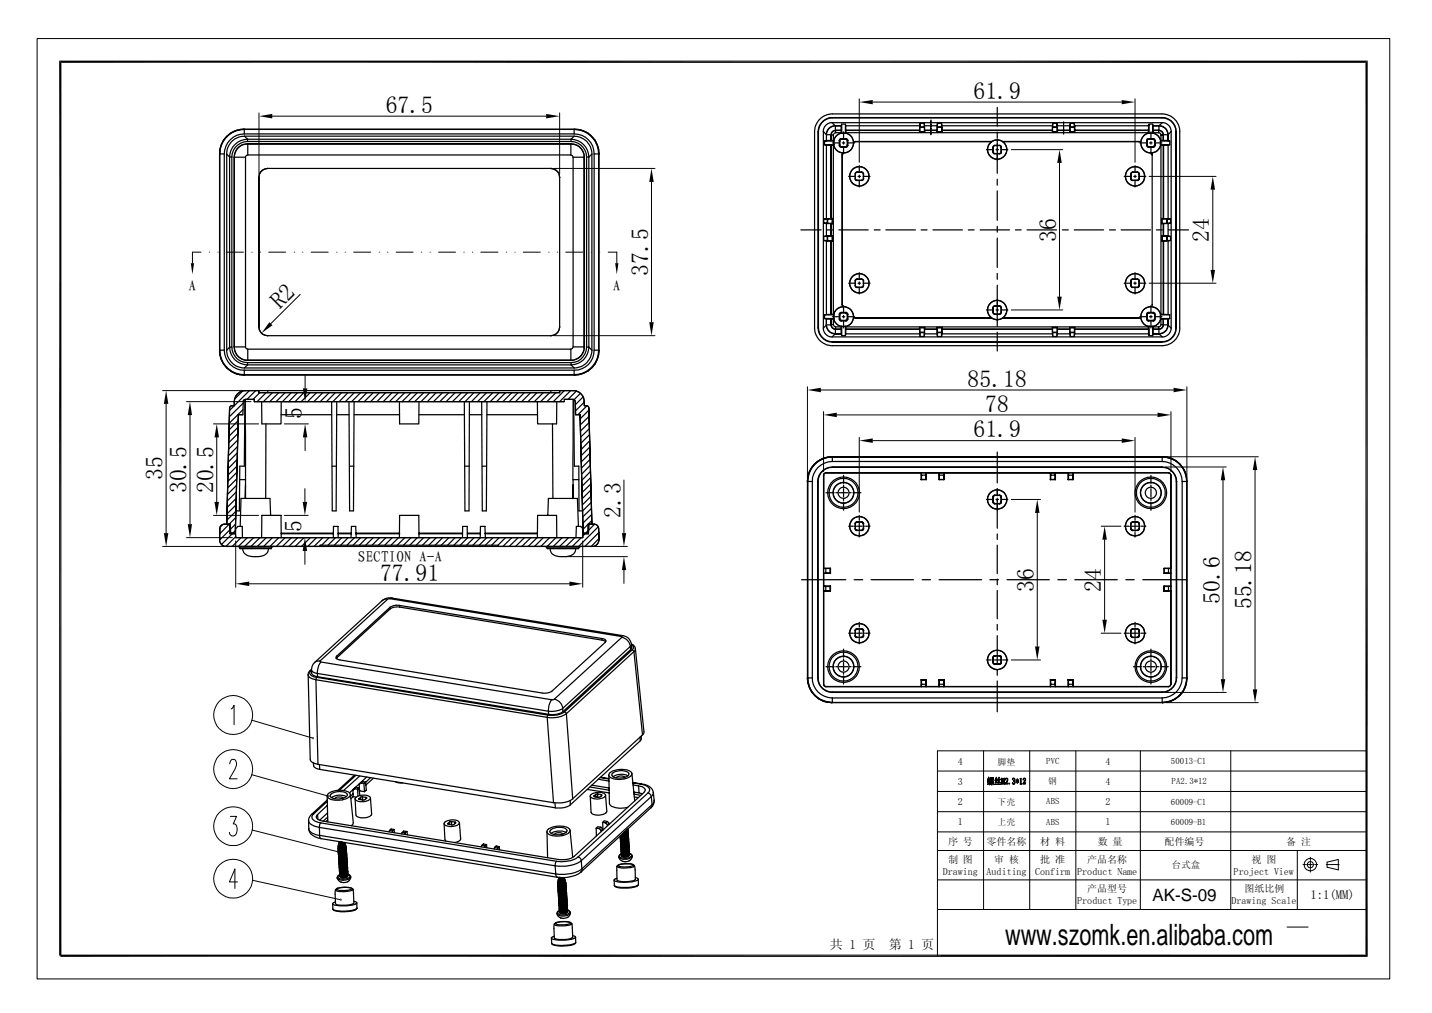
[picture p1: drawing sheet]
<svg xmlns="http://www.w3.org/2000/svg" width="297mm" height="210mm" viewBox="0 0 297 210" stroke-linecap="round" stroke-linejoin="round" font-family="sans-serif">
<defs><g id="words">
<text font-size="6.1" x="208.5" y="196">www.szomk.en.alibaba.com</text>
<g font-size="4.9">
<text x="80" y="23.4">67.5</text>
<text x="201.9" y="20.5">61.9</text>
<text x="219.1" y="50.1" transform="rotate(-90 219.1 50.1)">36</text>
<text x="250.8" y="50.2" transform="rotate(-90 250.8 50.2)">24</text>
<text x="134.4" y="57.2" transform="rotate(-90 134.4 57.2)">37.5</text>
<text x="58" y="64.3" transform="rotate(-45 58 64.3)">R2</text>
<text x="200.7" y="80.2">85.18</text>
<text x="62.6" y="86.8" transform="rotate(-90 62.6 86.8)">5</text>
<text x="204.3" y="85.3">78</text>
<text x="201.9" y="90.7">61.9</text>
<text x="33.7" y="99.6" transform="rotate(-90 33.7 99.6)">35</text>
<text x="38.7" y="102.3" transform="rotate(-90 38.7 102.3)">30.5</text>
<text x="44.3" y="102.3" transform="rotate(-90 44.3 102.3)">20.5</text>
<text x="128.7" y="107.3" transform="rotate(-90 128.7 107.3)">2.3</text>
<text x="62.6" y="110.4" transform="rotate(-90 62.6 110.4)">5</text>
<text x="78.8" y="120.3">77.91</text>
<text x="214.5" y="122.6" transform="rotate(-90 214.5 122.6)">36</text>
<text x="228.4" y="122.7" transform="rotate(-90 228.4 122.7)">24</text>
<text x="253" y="125.1" transform="rotate(-90 253 125.1)">50.6</text>
<text x="259.6" y="126.3" transform="rotate(-90 259.6 126.3)">55.18</text>
</g>
<text font-size="3.5" x="239" y="186.8">AK-S-09</text>
<g font-size="3.2">
<text x="39.1" y="60.3">A</text>
<text x="127.1" y="60.3">A</text>
<text x="74.2" y="116.5">SECTION A-A</text>
</g>
<g font-size="2.7">
<text x="172.1" y="196.8">共 1 页</text>
<text x="184.3" y="196.8">第 1 页</text>
</g>
<text font-size="2.6" x="271.8" y="186.4">1:1(MM)</text>
<g font-size="2.1">
<text x="198.7" y="158.5">4</text>
<text x="229.3" y="158.5">4</text>
<text x="198.7" y="166.9">2</text>
<text x="198.7" y="162.7">3</text>
<text x="229.3" y="166.9">2</text>
<text x="229.3" y="162.7">4</text>
<text x="198.7" y="171.1">1</text>
<text x="229.3" y="171.1">1</text>
<text x="196.6" y="178.9">制 图</text>
<text x="196.6" y="175.1">序 号</text>
<text x="204.6" y="175.1">零件名称</text>
<text x="206.2" y="178.9">审 核</text>
<text x="215.8" y="179">批 准</text>
<text x="215.8" y="175.1">材 料</text>
<text x="225.5" y="179">产品名称</text>
<text x="227.7" y="175.1">数 量</text>
<text x="241.5" y="175.1">配件编号</text>
<text x="259.6" y="178.9">视 图</text>
<text x="266.8" y="175.1">备 注</text>
<text x="195.5" y="181.3">Drawing</text>
<text x="204.6" y="181.3">Auditing</text>
<text x="214.7" y="181.4">Confirm</text>
<text x="223.4" y="181.4">Product Name</text>
<text x="225.5" y="185">产品型号</text>
<text x="255.9" y="181.3">Project View</text>
<text x="258.1" y="184.9">图纸比例</text>
<text x="223.4" y="187.4">Product Type</text>
<text x="255.4" y="187.4">Drawing Scale</text>
</g>
<text font-size="1.9" x="243.1" y="180">台式盒</text>
<g font-size="1.8">
<text x="206.9" y="158.5">脚垫</text>
<text x="217" y="158.4">PVC</text>
<text x="242.9" y="158.4">50013-C1</text>
<text x="206.9" y="166.8">下壳</text>
<text x="217" y="166.7">ABS</text>
<text x="217.4" y="162.6">钢</text>
<text x="242.9" y="166.8">60009-C1</text>
<text x="243" y="162.6">PA2.3*12</text>
<text x="206.9" y="171">上壳</text>
<text x="217" y="171">ABS</text>
<text x="242.9" y="171">60009-B1</text>
</g>
</g></defs>
<g fill="none" stroke="#000" stroke-width=".25">
<path d="M45.5 31.9v40.8zM45.5 31.9h.1M45.6 31.9v40.7M45.6 31.9h.9M46.5 31.9v40.7M47 28.3a5 5 0 0 1 3.6-1.5 5.1 5.1 0 0 0-5.1 5.1 5 5 0 0 1 1.5-3.6zM47 32v40.6M47 32l.6 .5M47.6 32.5v39.5M47.6 32.5h.5M48.1 32.5v39.5M48.6 32.6h2.3"/>
<path d="M50.6 26.8h68.6zM50.7 27.8a4.2 4.2 0 0 0-4.2 4.1M50.7 26.8a5.1 5.1 0 0 0-5.1 5.1M50.7 26.8v1M50.7 26.8h68.4M50.7 27.8h68.4M50.7 28.2a3.7 3.7 0 0 0-3.7 3.8M50.7 28.2h68.4M50.7 28.2l.6 .7M50.9 32.6v39.3M51.3 29.8a2.75 2.75 0 0 0-2.7 2.8M51.3 29.3a3.3 3.3 0 0 0-3.2 3.2"/>
<path d="M51.3 28.9a3.8 3.8 0 0 0-3.7 3.6M51.3 29.3h67.1M51.3 28.9h67.1M51.3 29.8h67.1M51.3 29.8h.1M51.3 28.9v.4M51.4 29.8a2.77 2.77 0 0 0-2.8 2.8M51.4 32.1l-.4 .3-.1 .2M51.4 29.8v2.3M51.4 32.1h67M53.7 36.8v31M53.7 36.8h.1"/>
<path d="M55.5 34.9h58.7zM55.5 34.9a1.84 1.84 0 0 0-1.8 1.9M55.5 34.9a1.82 1.82 0 0 0-1.8 1.9M55.5 34.9h.1M114.2 34.9a1.91 1.91 0 0 1 1.9 1.9M114.2 34.9a1.82 1.82 0 0 1 1.9 1.9M114.2 34.9h.1M116.1 36.8v31zM116.1 36.8h.1M118.4 29.8a2.75 2.75 0 0 1 2.8 2.8M118.4 32.1l.5 .5M118.4 29.8a2.71 2.71 0 0 1 2.8 2.8"/>
<path d="M118.4 29.8v2.3M118.4 29.3a3.3 3.3 0 0 1 3.3 3.2M118.4 28.9a3.8 3.8 0 0 1 3.7 3.6M118.4 28.9v.4M118.9 32.6v39.3M118.9 32.6h2.3M119.1 28.2a3.7 3.7 0 0 1 3.7 3.8M119.1 27.8a4.1 4.1 0 0 1 4.1 4.1M119.1 26.8a5.1 5.1 0 0 1 5.1 5.1M119.1 26.8v1M119.1 28.2l-.7 .7M119.2 26.8a5 5 0 0 1 5 5.1"/>
<path d="M119.2 26.8a5.1 5.1 0 0 1 5 5.1M119.2 26.8h-.1M121.2 32.6v39.4M121.7 32.5v39.5M121.7 32.5h.4M122.1 32.5v39.5M122.8 32v40.6M122.8 32l-.7 .5M123.2 31.9v40.7M123.2 31.9h1M124.2 31.9v40.7M124.2 31.9v40.8z"/>
<path d="M124.2 31.9h.1M169.7 27.3v40.7M169.7 27.3h.1M170.1 24.6a4 4 0 0 1 2.5-1h68.4a3.7 3.7 0 0 1 3.7 3.7v40.7a3.7 3.7 0 0 1-3.7 3.7h-68.4a3.8 3.8 0 0 1-3.7-3.7v-40.7a3.9 3.9 0 0 1 1.2-2.7zM170.8 27.3v40.7M170.8 27.3l.6 .6M171 29.2v.8M171 30l.4 .1M171 30h2M171 29.2h2M171.4 27.9v1.3zM171.4 30.1v15.2"/>
<path d="M171.4 29.2h-.4M171.4 29.2h.1M171.4 30.1h1M171.4 27.9h.9M172.3 29.1l-.9 .1M172.3 27.9v1.2M172.3 29.1h.1M172.3 27.9l.1 .1M172.4 29.1h.4M172.4 30.1h.4M172.4 30.1l-.1 15.2M172.4 28h.4"/>
<path d="M172.6 25.4a1.74 1.74 0 0 0-1.8 1.9M172.6 25.4h68.4M172.6 25.4l.6 .7M172.6 24.4a2.98 2.98 0 0 0-2.9 2.9M172.6 24.4a2.92 2.92 0 0 0-2.9 2.9M172.6 24.4h.1M172.6 24.4h68.4M172.6 29.6h1.6M172.8 28v1.1M172.8 30.1v35M172.8 29.1h.1M172.8 30.1h.1"/>
<path d="M172.9 30.1a2.06 2.06 0 0 0 1.8 1.6M172.9 29.1l.1 .1M173 30l-.1 .1M173 29.2v.8M173.2 26.1h1.2h-1.1M173.2 26.1a1.81 1.81 0 0 0-1.8 1.8M173.3 26.1a1.91 1.91 0 0 0-1.9 1.8M173.3 27a.94 .94 0 0 0-1 .9M173.3 27h1.1M173.3 26.1v1.4M173.3 27h.1M173.3 27a1.03 1.03 0 0 0-.9 1"/>
<path d="M173.3 27.5l-.5 .5M173.3 27.5h1.1M174.1 30.1l.1 .3 .2 .1M174.1 29.1v1M174.1 29.1l.1 .1M174.2 30v.2l.3 .2M174.2 29.2v.8M174.2 30l-.1 .1M174.4 26.1l.2-.4v1.9M174.4 27.6a2.09 2.09 0 0 0-1.5 1.5M174.4 26.1v.9M174.4 27v.5"/>
<path d="M174.4 27.6h.2M174.4 28.7l-.2 .1-.1 .3M174.4 26.1h.1M174.4 27h.1M174.4 27.5v.1M174.4 28.7l.1 .2M174.4 30.5h1.1M174.4 28.7h1.1M174.5 28.9l-.3 .1v.2M174.5 28.9h.8M174.5 30.4l-.1 .1M174.5 30.4h.8"/>
<path d="M174.6 27.6h.7M174.6 25.7h.7M174.7 32.1v31.1M174.7 32.1h.1M174.7 29.6h.5M174.7 31.7v.4M174.7 31.7h.1M175 27.3v1.5M175 29.4v.5M175 30.4v1.5M175.3 28.9h.2l.2 .3M175.3 30.4l.2 .1"/>
<path d="M175.4 26.1l-.1-.4v1.9M175.4 27h15.3M175.4 26.1h15.3M175.4 26.1v.9M175.4 27h.1M175.5 27.6a2.06 2.06 0 0 1 1.5 1.8M175.5 27v.5M175.5 27.6h-.2M175.5 28.7l.2 .1 .1 .3M175.5 27.5h62.7M175.5 27h15.2M175.5 27.5v.1"/>
<path d="M175.5 28.7l-.2 .2M175.7 30l-.2 .3-.2 .1M175.7 29.2v.8M175.7 30l.1 .1M175.8 29.6h1.4M175.8 30.1l-.1 .3-.2 .1M175.8 29.1v1M175.8 29.1l-.1 .1M176 36.6h1.5M177 29.4a2.09 2.09 0 0 1-2.3 2.3M177 29.4h.1M177.4 37.1v.2l.3 .1"/>
<path d="M177.4 36.1v1M177.4 36.1h.1M177.4 37l.1 .3 .2 .1M177.5 29.3h28.1M177.5 29.3v.1M177.5 29.3l-.5 .1M177.5 29.4h-.5M177.7 35.7h-.2l-.1 .4M177.7 35.7h.1M177.7 37.4h1M177.7 35.7h1M177.7 35.7l-.2 .1-.1 .3"/>
<path d="M177.7 37.4h.1M178 36.6h.5M178.2 34.3v1.5M178.2 36.3v.5M178.2 37.3v1.5M178.7 35.7l.3 .1 .1 .3M178.7 37.4h.1M178.7 35.7h.1M179 36.6h1.5M179.1 37l-.2 .3-.2 .1M179.1 36.1v.9M179.1 37v.1"/>
<path d="M179.1 37.1l-.2 .3h-.2M179.1 36.1v1M179.1 36.1h.1M190.7 27v.4M190.7 27.4h1.1M190.7 26.1l.1-.5v.7M190.7 26.1v.9M190.8 26.4v.9M190.8 27.3h.9M190.8 27.3l-.1 .1M190.8 26.3v.1M190.8 26.3h.9"/>
<path d="M190.8 25.6h.9M191.7 25.6v.7M191.7 25.6l.1 .5M191.7 26.3l-.9 .1M191.7 27.3l.1 .1M191.8 26.1h2.5M191.8 26.1l-.1 1.2M191.8 27v.4M191.8 27h2.5M193.1 24.9v.6M193.1 25.6v2.3M194.3 27v.4"/>
<path d="M194.3 27.4h1.1M194.3 26.1l.1-.5v.7M194.3 26.1v.9M194.3 27h-2.5M194.4 26.4v.9M194.4 27.3h.9M194.4 27.3l-.1 .1M194.4 26.4h.9M194.4 26.3v.1M194.4 26.3h.9M194.4 25.6h.9M195.3 25.6v.7"/>
<path d="M195.3 25.6l.1 .5M195.3 26.3v.1M195.3 26.4v.9M195.3 27.3l.1 .1M195.4 27h22.9M195.4 26.1h22.9M195.4 26.1v.9M195.4 27h.1M195.4 27v.4M204.6 31h1.4M205.6 29.3a2.1 2.1 0 0 1 2.4 0M205.6 29.3v.1"/>
<path d="M205.9 31.5l.2 .3 .2 .1M205.9 30.5v1M205.9 30.5l.1 .1M206 31.5l.1 .2 .3 .1M206 30.6v.9M206 31.5h-.1M206.3 30.1l-.3 .2-.1 .2M206.3 31.9h1M206.3 30.1h1M206.3 30.1l.1 .1M206.4 30.2l-.3 .1-.1 .3M206.4 31.8l-.1 .1"/>
<path d="M206.4 31.8h.9M206.4 30.2h.9M206.6 31h.5M206.8 22.3v3.9M206.8 27.4v1.2M206.8 28.8v7.1M206.8 37.2v1.2M206.8 39.6v6.1M207.3 30.2l.3 .1v.3M207.3 31.8v.1M207.3 30.1l.3 .2 .1 .2M207.3 30.1v.1"/>
<path d="M207.6 31h1.4M207.7 31.5l-.1 .3-.3 .1M207.7 31.5l-.4 .3M207.7 30.5v1M207.7 30.5l-.1 .1M208 29.3a2.02 2.02 0 0 1 .4 3 2.02 2.02 0 0 1-3 .1 2.02 2.02 0 0 1 .2-3M208 29.3h28.2M218.3 26.1v-.5v.7M218.3 26.1v.9M218.3 27v.4M218.3 27.4h1M218.3 26.4v.9"/>
<path d="M218.3 27.3h.9M218.3 26.4h.9M218.3 27.3v.1M218.3 26.3h.9M218.3 26.3v.1M218.3 25.6h.9M219.2 26.3v.1M219.2 26.4v.9M219.2 27.3l.1 .1M219.3 26.1l-.1-.5v.7M219.3 27v.4M219.3 27h2.6"/>
<path d="M219.3 26.1h2.6M219.3 26.1v.9M220.6 25.3v.3M220.6 25.7v2.1M221.9 26.1l.1-.5v.7M221.9 27v.4M221.9 27.4h1M221.9 26.1v.9M221.9 27.3h.9M221.9 26.4h.9M221.9 26.4v.9M221.9 27.3v.1"/>
<path d="M222 26.3h.8M222 25.6h.8M222 26.3l-.1 .1M222.8 26.3v.1M222.8 26.4v.9M222.8 27.3l.1 .1M222.9 26.1l-.1-.5v.7M222.9 27v.4M222.9 27h15.3M222.9 26.1h15.3M222.9 26.1v.9M233.2 36.6h1.4"/>
<path d="M234.5 37.1l.2 .3h.2M234.5 36.1v1M234.5 36.1h.1M234.6 37l.1 .3 .2 .1M234.6 36.1v.9M234.6 37l-.1 .1M234.9 35.7l-.3 .1-.1 .3M234.9 37.4h1M234.9 35.7h1M234.9 35.7h.1M234.9 35.7l-.2 .1-.1 .3M234.9 37.4h.1"/>
<path d="M235.2 36.6h.5M235.4 34.3v1.5M235.4 36.3v.5M235.4 37.3v1.5M235.9 35.7l.2 .1 .2 .3M235.9 37.4h.1M235.9 35.7h.2l.2 .4M235.9 35.7h.1M236.2 29.4h.4M236.2 36.6h1.5M236.2 29.3v.1M236.2 29.3l.4 .1"/>
<path d="M236.3 37l-.2 .3-.2 .1M236.3 36.1v.9M236.3 37v.1M236.3 37.1l-.2 .3h-.2M236.3 36.1v1M236.3 36.1h.1M236.4 29.6h1.5M236.6 29.4a2.09 2.09 0 0 0 2.3 2.3M237.8 30.1l.2 .4h.2M237.8 29.1v1M237.8 29.1l.1 .1M237.9 30l.2 .3 .2 .1"/>
<path d="M237.9 29.2v.8M237.9 30l-.1 .1M238.2 27.6a2.06 2.06 0 0 0-1.6 1.8M238.2 27v.5M238.2 27.6h.1M238.2 27.5v.1M238.2 26.1l.1-.4v1.9M238.2 28.7l-.2 .1-.2 .3M238.2 30.5h1M238.2 28.7h1M238.2 26.1v.9M238.2 27h.1"/>
<path d="M238.2 28.7l.1 .2M238.3 28.9h-.2l-.2 .3M238.3 28.9h.8M238.3 30.4h.8M238.3 30.4l-.1 .1M238.3 27.6h.7M238.3 25.7h.7M238.4 29.6h.6M238.7 27.3v1.5M238.7 29.4v.5M238.7 30.4v1.6M238.9 31.7l.1 .4"/>
<path d="M239 32.1v31.1zM239.1 28.9h.2l.2 .3M239.1 30.4l.1 .1M239.2 26.1l-.2-.4v1.9M239.2 26.1v.9M239.2 27h1.2M239.2 26.1h1.2M239.2 27h.1M239.2 27.6a2.09 2.09 0 0 1 1.5 1.5M239.2 27v.5M239.2 27.6h-.2M239.2 28.7l.3 .2 .1 .2"/>
<path d="M239.2 27.5h1.1M239.2 27h1.1M239.2 27.5v.1M239.2 28.7l-.1 .2M239.5 30l-.2 .3-.2 .1M239.5 29.6h1.5M239.5 29.2v.8M239.5 30l.1 .1M239.6 30.1l-.1 .2-.3 .2M239.6 29.1v1M239.6 29.1l-.1 .1M240.3 27a.94 .94 0 0 1 .9 1"/>
<path d="M240.3 27.5l.4 .3 .1 .2M240.3 27v.5M240.4 26.1a1.91 1.91 0 0 1 1.8 1.8M240.4 27a.94 .94 0 0 1 .9 .9h.9M240.4 26.1v.9M240.4 27h-.1M240.4 26.1a1.88 1.88 0 0 1 1.9 1.8M240.7 30v.1M240.7 30h1.9M240.7 29.2h1.9M240.7 29.2v.8M240.7 30.1a2.21 2.21 0 0 1-1.8 1.6"/>
<path d="M240.7 29.1v.1M240.7 29.1h.1M240.7 30.1h.1M240.8 29.1h.4M240.8 30.1h.4M240.8 28h.4M240.8 28v1.1M240.8 30.1v35M241 24.4a2.92 2.92 0 0 1 3 2.9M241 24.4a2.85 2.85 0 0 1 2.9 2.9M241 24.4h.1M241 25.4a1.81 1.81 0 0 1 1.9 1.9"/>
<path d="M241 25.4l-.6 .7M241.2 29.1h.1M241.2 30.1h1.1M241.2 28v1.1M241.2 30.1v15.2M241.2 28l.1 1.1M241.3 29.1l.9 .1M241.3 30.1v15.2M242.2 29.2h.1M242.2 27.9v1.3M242.3 30.1v15.2M242.3 29.2h.3"/>
<path d="M242.6 29.2v.8M242.6 30l-.3 .1M242.9 27.3v40.7M242.9 27.3l-.6 .6M243.9 27.3h.1M243.9 27.3v40.7M244 27.3v40.7M166.1 47.7h4.2M170.8 45.4v.9M170.8 49v.9M170.8 49.9h.6M170.8 46.3h.6"/>
<path d="M170.8 49.9h.8M170.8 49h.8M170.8 46.3h.8M170.8 45.4h.8M171.4 46.3v2.6M171.4 49.9v15.3M171.4 49.9h.9M171.4 48.9l1.2 .1M171.4 46.3h.9M171.4 45.3h.9M171.4 48.9l-.6 .1M171.4 45.3l-.6 .1"/>
<path d="M171.5 47.7h1.3M171.6 45.4v.9M171.6 49v.9M171.6 49l.1 .9M171.6 49.9h.1M171.6 46.3h.1M171.7 45.4v.9M171.7 45.4h-.1M171.7 49.9h.9M171.7 46.3h.9M171.7 45.4h.9M172.3 49.9l.4 .1"/>
<path d="M172.3 46.3v2.6h.4M172.3 46.3l.4 .1M172.3 49.9v15.3M172.6 45.4v.9M172.6 49v.9M172.6 49.9l.1 .1M172.6 46.3l.1 .1M172.7 45.3h-.4M172.7 45.3v1.1M172.7 48.9v1.1M172.7 45.3l-.1 .1M172.7 48.9l-.1 .1"/>
<path d="M174 47.7h6.1M176 58.7h1.5M177.4 59.2l.1 .4h.2M177.4 58.2v1M177.4 59.2l.3 .4M177.4 59.2h.1M177.7 57.9l-.3 .1v.2M177.7 57.9h.1M177.7 59.6h1M177.7 57.9h1M177.7 57.9h-.2l-.1 .3M178 58.7h.5"/>
<path d="M178.2 56.5v1.4M178.2 58.5v.5M178.2 59.5v1.5M178.7 57.9h.2l.2 .3M178.7 57.9h.1M179 58.7h1.5M179.1 59.2l-.4 .4M179.1 58.2v1M179.1 59.2h.1M179.1 59.2l-.1 .3-.3 .1M179.1 58.2h.1M181.3 47.7h1.2"/>
<path d="M183.7 47.7h6.2M191 47.7h1.3M193.5 47.7h6.1M200.8 47.7h1.2M203.3 47.7h6.1M206.8 46.9v1.2M206.8 49.4v6M206.8 56.7v1.2M206.8 59.1v8.5M210.6 47.7h1.2M213 47.7h6.1M220.3 47.7h1.3"/>
<path d="M222.8 47.7h6.1M230.1 47.7h1.2M232.5 47.7h6.1M233.2 58.7h1.4M234.5 59.2l.1 .3 .3 .1M234.5 58.2v1M234.5 58.2h.1M234.6 59.2l.3 .4M234.6 59.2h-.1M234.6 58.2v1M234.9 57.9h-.2l-.2 .3M234.9 59.6h1"/>
<path d="M234.9 57.9h1M234.9 57.9h.1M234.9 57.9h-.2l-.1 .3M235.2 58.7h.5M235.4 56.5v1.4M235.4 58.5v.5M235.4 59.5v1.5M235.9 57.9h.2l.2 .3M235.9 57.9h.1M236.2 58.7h1.5M236.3 59.2l-.4 .4M236.3 58.2v1"/>
<path d="M236.3 59.2h.1M236.3 59.2l-.2 .4h-.2M236.3 58.2h.1M239.9 47.7h1.2M240.9 48.9h.3M240.9 50h.3M240.9 45.3h.3M240.9 46.4h.3M240.9 48.9l.1 .1M240.9 48.9v1.1M241 45.4l-.1-.1v1.1M241 45.4v.9"/>
<path d="M241 49v.9M241 49.9h1M241 46.3h1M241 45.4h1M241 46.3l-.1 .1M241 49.9l-.1 .1M241.2 46.4v2.5M241.2 50v15.1M241.2 45.3h.1M241.3 49.9h1M241.3 46.3h1M241.3 45.3h1"/>
<path d="M241.3 46.3l-.1 2.6M241.3 49.9v15.3M241.3 49.9l-.1 .1M241.3 46.3l-.1 .1M242 45.4h.1M242 45.4v.9M242.1 49.9h.7M242.1 49h.7M242.1 46.3h.7M242.1 45.4h.7M242.1 46.3h-.1M242.1 49l-.1 .9"/>
<path d="M242.1 49.9h-.1M242.1 45.4v.9M242.1 49v.9M242.3 48.9l-1.3 .1M242.3 46.3v2.6M242.3 49.9v15.3M242.3 48.9l.5 .1M242.3 45.3l.5 .1M242.3 47.7h4.2M242.8 49.9h-.5M242.8 46.3h-.5M242.8 45.4v.9"/>
<path d="M242.8 49v.9M45.5 72.7a5.1 5.1 0 0 0 5.1 5.1M45.5 72.7h.1M45.6 72.6a5.1 5.1 0 0 0 5.1 5.1M45.6 72.6l-.1 .1M45.6 72.6h.9M46.5 72.6a4.1 4.1 0 0 0 4.2 4.1M47 72.6a3.7 3.7 0 0 0 3.7 3.7M47.6 72a3.7 3.7 0 0 0 3.7 3.6h67.1M47.6 72l-.6 .6M47.6 72h.5M48.1 72a3.3 3.3 0 0 0 3.2 3.2"/>
<path d="M48.6 71.9v-39.3v39.4M48.6 72a2.75 2.75 0 0 0 2.7 2.7M48.6 71.9a2.71 2.71 0 0 0 2.8 2.8M48.6 71.9h2.3M48.6 71.9v.1M50.6 77.8h68.6zM50.6 77.8h.1M50.7 76.7h68.4M50.7 77.7h68.4M50.7 77.7l-.1 .1M50.7 76.7v1M50.7 76.3h68.4"/>
<path d="M50.9 71.9l.1 .2 .4 .3M51.3 75.2v.4l-.6 .7M51.3 74.7h67.1M51.3 75.2h67.1M51.4 72.4v2.3M51.4 74.7h-.1M51.4 72.4h67M53.7 67.8a1.82 1.82 0 0 0 1.8 1.8M53.7 67.8h.1M55.5 69.6h58.7zM55.5 69.6h.1M116.1 67.8a1.82 1.82 0 0 1-1.9 1.8h.1"/>
<path d="M116.1 67.8h.1M118.4 72.4v2.3M118.4 75.2v.4M118.4 75.6l.7 .7M118.9 71.9l-.5 .5M118.9 71.9h2.3M119.1 76.7v1M119.1 77.7l.1 .1M119.2 77.8h.1M121.2 71.9a2.71 2.71 0 0 1-2.8 2.8h-67M121.2 71.9v.1M121.2 72a2.75 2.75 0 0 1-2.8 2.7"/>
<path d="M121.7 72a3.3 3.3 0 0 1-3.3 3.2M121.7 72h.4M122.1 72a3.7 3.7 0 0 1-3.7 3.6M122.1 72l.7 .6M122.8 72.6a3.7 3.7 0 0 1-3.7 3.7M123.2 72.6a4.1 4.1 0 0 1-4.1 4.1M123.2 72.6h1M124.2 72.6a5.1 5.1 0 0 1-5.1 5.1M124.2 72.6v.1M124.2 72.7a5.1 5.1 0 0 1-5 5.1M124.2 72.7h.1M169.7 68a3 3 0 0 0 2.9 2.9"/>
<path d="M169.7 68h.1M169.7 68a2.92 2.92 0 0 0 2.9 2.9M170.8 68a1.74 1.74 0 0 0 1.8 1.8M171 65.3v.7M171 66l.4 .2M171 66h2M171 65.3h2M171.4 67.3v-1.1v1.2M171.4 67.3a1.91 1.91 0 0 0 1.9 1.9M171.4 66.2h.9M171.4 67.4a1.81 1.81 0 0 0 1.8 1.8M171.4 66.2h.1"/>
<path d="M171.4 67.3h.9M171.4 65.2h.9M171.4 67.4l-.6 .6M171.4 65.2l-.4 .1M172.3 67.3a.94 .94 0 0 0 1 1M172.3 66.2h.1M172.4 67.3a1.03 1.03 0 0 0 .9 .9M172.4 66.2h.4M172.4 66.2l-.1 1.1M172.4 67.3h.4M172.4 67.3h-.1M172.6 69.8h68.4"/>
<path d="M172.6 70.9h.1M172.6 70.9h68.4M172.6 65.7h1.6M172.8 67.3l.5 .5M172.8 65.1l-.5 .1M172.8 66.2v1.1M172.8 66.2h.1M172.8 65.1h.1M172.9 66.2a2.09 2.09 0 0 0 1.5 1.5M172.9 65.1l.1 .2M173 66l-.1 .2M173 65.3v.7"/>
<path d="M173.2 69.2h1.2h-1.1M173.2 69.2l-.6 .6M173.3 68.3h1.1M173.3 68.2h1.1M173.3 67.8h1.1M173.3 67.8v1.4M173.3 68.2v.1M174.1 66.2l.1 .2 .2 .1M174.1 65.1l.1 .2M174.1 65.1v1.1M174.2 66v.2l.3 .2M174.2 65.3v.7"/>
<path d="M174.2 66l-.1 .2M174.4 68.3v.9M174.4 67.8v.4M174.4 64.8l-.2 .1-.1 .2M174.4 69.2h.1M174.4 69.2l.2 .4M174.4 67.7v.1M174.4 68.2v.1M174.4 64.8l.1 .1M174.4 66.5h1.1M174.4 64.8h1.1M174.5 64.9l-.3 .2v.2"/>
<path d="M174.5 66.4h.8M174.5 64.9h.8M174.5 66.4l-.1 .1M174.6 67.6l-.2 .1M174.6 67.6v2M174.6 67.6h.7M174.7 63.2h.1M174.7 63.2v.4M174.7 63.6a2.04 2.04 0 0 0-1.8 1.5M174.7 65.7h.5M174.7 63.6a2.09 2.09 0 0 1 2.3 2.3M175 63.4v1.4"/>
<path d="M175 65.4v.5M175 66.5v1.5M175.3 64.9l.3 .1 .1 .3M175.3 67.6l.2 .1M175.3 66.4l.2 .1M175.3 67.6v2M175.4 69.2l-.1 .4h-.7M175.4 69.2h15.3M175.4 68.3h15.3M175.4 68.3v.9M175.5 67.8v.4M175.5 64.8l.3 .3"/>
<path d="M175.5 68.2h15.2M175.5 67.8h62.7M175.5 67.7v.1M175.5 68.2l-.1 .1M175.5 64.8l-.2 .1M175.7 66l-.1 .3-.3 .1M175.7 66l.1 .2M175.7 65.3v.7M175.8 65.7h1.4M175.8 66.2l-.3 .3M175.8 65.1v1.1M175.8 65.1l-.1 .2"/>
<path d="M177 65.9h.5M177 65.9a2.04 2.04 0 0 1-1.5 1.8M177.5 65.9h28.1M177.5 65.9h.1M190.7 68.2v1M190.7 67.9v.3M190.7 67.9l.1 .1M190.7 67.9h1.1M190.7 69.2l.1 .6M190.8 68h.9M190.8 68.9v.1M190.8 68.9l.9 .1"/>
<path d="M190.8 68v.9M190.8 69.8h.9M190.8 69h.9M190.8 69v.8M191.7 69v.8M191.7 68l.1 1.2M191.8 69.2h2.5M191.8 69.2l-.1 .6M191.8 67.9v.3M191.8 68.2l2.5 .1M191.8 68.2h2.5M191.8 67.9l-.1 .1"/>
<path d="M194.3 67.9l.1 .1h.9M194.3 68.2v1M194.3 67.9v.3M194.3 67.9h1.1M194.3 69.2l.1 .6M194.4 68.9h.9M194.4 68.9v.1M194.4 68v.9M194.4 69.8h.9M194.4 69h.9M194.4 69v.8M195.3 69v.8"/>
<path d="M195.3 68v.9M195.3 68.9v.1M195.4 69.2h22.9M195.4 68.3h22.9M195.4 68.3v.9M195.4 69.2l-.1 .6M195.4 67.9v.3M195.4 68.2h22.9M195.4 68.2v.1M195.4 67.9l-.1 .1M204.6 64.3h1.4M205.6 65.9a2.02 2.02 0 0 1-.3-3 2.02 2.02 0 0 1 3 0 2.02 2.02 0 0 1-.3 3"/>
<path d="M205.6 65.9a2.1 2.1 0 0 0 2.4 0M205.6 65.9h.1M205.9 64.8l.1 .2 .3 .1M205.9 63.7v1.1M205.9 63.7l.1 .1M206 64.7l.2 .4h.2M206 63.8v.9M206 64.7l-.1 .1M206.3 63.4l-.3 .1-.1 .2M206.3 65.1h1M206.3 63.4l.1 .1M206.3 63.4h1"/>
<path d="M206.4 65.1h.9M206.4 63.5h-.2l-.2 .3M206.4 65.1h-.1M206.4 63.5h.9M206.6 64.3h.5M206.8 68.9v3.9M207.3 63.5l.4 .2M207.3 63.4l.4 .3M207.3 63.4v.1M207.6 64.3h1.4M207.7 64.8l-.1 .2-.3 .1M207.7 64.8l-.2 .3h-.2"/>
<path d="M207.7 63.7v1.1M208 65.9h28.2M208 65.9h.1M218.3 68.2v1M218.3 67.9v.3M218.3 67.9h1M218.3 67.9v.1M218.3 69.2v.6M218.3 68h.9M218.3 68.9h.9M218.3 68.9v.1M218.3 68v.9"/>
<path d="M218.3 69.8h.9M218.3 69h.9M218.3 69v.8M219.2 69v.8M219.2 68v.9M219.2 68.9v.1M219.3 68.2v1M219.3 67.9v.3M219.3 69.2h2.6M219.3 68.3h2.6M219.3 68.2h2.6M219.3 69.2l-.1 .6"/>
<path d="M219.3 67.9l-.1 .1M221.9 68.2v1M221.9 67.9v.3M221.9 67.9h1M221.9 67.9v.1M221.9 69.2l.1 .6M221.9 68h.9M221.9 68.9h.9M221.9 68.9l.1 .1M221.9 68v.9M222 69.8h.8M222 69h.8"/>
<path d="M222 69v.8M222.8 69v.8M222.8 68v.9M222.8 68.9v.1M222.9 68.2v1M222.9 67.9v.3M222.9 69.2h15.3M222.9 68.3h15.3M222.9 68.2h15.3M222.9 69.2l-.1 .6M222.9 67.9l-.1 .1M236.2 65.9h.4"/>
<path d="M236.2 65.9h.1M236.4 65.7h1.5M236.6 65.9a2.22 2.22 0 0 0 1.6 1.8M236.6 65.9h-.4M237.8 66.2l.2 .3h.2M237.8 65.1l.1 .2M237.8 65.1v1.1M237.9 66l.2 .4h.2M237.9 65.3v.7M237.9 66l-.1 .2M238.2 67.8v.4M238.2 68.2v.1"/>
<path d="M238.2 67.7v.1M238.2 64.8h-.2l-.2 .3M238.2 66.5h1M238.2 64.8h1M238.2 64.8l.1 .1M238.2 69.2l.1 .4M238.2 68.3v.9M238.3 64.9l-.3 .1-.1 .3M238.3 66.4h.8M238.3 64.9h.8M238.3 66.4l-.1 .1M238.3 67.6l-.1 .1"/>
<path d="M238.3 69.6h.7M238.3 67.6h.7M238.3 67.6v2M238.4 65.7h.6M238.7 63.4v1.4M238.7 65.4v.5M238.7 66.5v1.5M239 63.2l-.1 .4zM239 63.2h.1M239 67.6l.2 .1M239 67.6v2M239.1 64.9l.2 .1 .2 .3"/>
<path d="M239.1 66.4l.1 .1M239.2 68.3v.9M239.2 69.2h1.2M239.2 68.3h1.2M239.2 69.2l-.2 .4M239.2 67.8v.4M239.2 64.8l.3 .1 .1 .2M239.2 68.2h1.1M239.2 67.8h1.1M239.2 67.7v.1M239.2 64.8l-.1 .1M239.2 68.2v.1"/>
<path d="M239.5 66l-.2 .4h-.2M239.5 65.7h1.5M239.5 66l.1 .2M239.5 65.3v.7M239.6 66.2l-.1 .2-.3 .1M239.6 65.1v1.1M239.6 65.1l-.1 .2M240.3 68.2l.1 .1M240.3 67.8v.4M240.4 68.3v.9M240.4 69.2l.6 .6M240.7 66v.2"/>
<path d="M240.7 66h1.9M240.7 65.3h1.9M240.7 65.3v.7M240.7 65.1a2.11 2.11 0 0 0-2.4-1.5 2.11 2.11 0 0 0-1.7 2.3M240.7 66.2a2.09 2.09 0 0 1-1.5 1.5M240.7 65.1v.2M240.7 66.2h.1M240.7 65.1h.1M240.8 67.3l-.1 .2-.4 .3M240.8 66.2h.4M240.8 65.1h.4M240.8 67.3h.4"/>
<path d="M240.8 66.2v1.1M241 70.9h.1M241.2 67.3a.94 .94 0 0 1-.9 .9M241.2 66.2h.1M241.2 66.2v1.1M241.2 65.1l.1 .1M241.2 67.3h.1M241.3 67.3h.9a1.82 1.82 0 0 1-1.8 1.9M241.3 67.3a.94 .94 0 0 1-.9 1M241.3 66.2h.9M241.3 66.2v1.1M241.3 65.2h1"/>
<path d="M242.2 66.2h.1M242.2 66.2l.1 1.2M242.3 67.4v.1a1.89 1.89 0 0 1-1.9 1.7M242.3 65.2l.3 .1M242.3 67.4l.6 .6M242.6 66l-.3 .2M242.6 65.3v.7M242.9 68a1.81 1.81 0 0 1-1.9 1.8M243.9 68a2.92 2.92 0 0 1-2.9 2.9M243.9 68h.1M244 68a2.92 2.92 0 0 1-3 2.9M47.6 84.6l-.6 24.1"/>
<path d="M47.8 84.2l.3-.1-.2 .1-.3 .4zM48.6 83.2v.9h-.5h.5zM49.1 99.3l-1.9 1.9M49.1 97.9l-1.9 1.9M49.2 95.2l-1.9 1.9M49.2 96.6l-1.9 1.9M49.2 93.9l-1.9 1.9M49.3 92.6l-1.9 1.9M49.3 81.6l-.6 1-.1 .6a2.31 2.31 0 0 1 2.3-2.2h-.6zM49.3 91.2l-1.9 1.9M49.4 89.9l-2 1.9M49.4 87.2l-1.9 1.9"/>
<path d="M49.4 88.6l-1.9 1.8M49.7 99.4h1.2M50.4 86h-1l-.6 24.5h-1l-.1-1.8M50.4 81l-1.7 1.7M50.4 84.9l-2.9 2.8M50.5 83.3l-.1 2.7zM50.5 83.6l-2.9 2.8M50.6 82.9l.3-.1-.4 .2v.3zM50.8 82.8l-.1 13.8h-1l-.1 9.3h-.7M50.9 82.8v16.6M50.9 81h2.8v.4M50.9 99.4v3.9"/>
<path d="M50.9 81h68M50.9 82.8h1.8v.5h64.3M51.7 81l-4.1 4.1M53 81l-1.8 1.8M53.7 81v.4M53.7 81.4h62.4M53.9 81.4l-1.4 1.4M54.3 83.3v4.6h4v-4.6M55.2 87.9l-.1 15.4M55.2 81.4l-1.9 1.9M55.5 81v.4M56.5 81.4l-1.9 1.9"/>
<path d="M57.8 81.4l-1.8 1.9M58.3 86h10.5M59.1 81.4l-1.8 1.9M60.4 81.4l-1.8 1.9M61.7 81.4l-1.8 1.9M63 81.4l-1.8 1.9M64.3 81.4l-1.8 1.9M65.7 81.4l-1.9 1.9M67 81.4l-1.9 1.9M68.3 81.4l-1.9 1.9M68.8 83.3l.1 22.6h.8l.1-22.6M68.9 96.6h.9"/>
<path d="M69.5 81.4l-1.8 1.9M69.8 86h2.6M70.9 81.4l-1.9 1.9M72.2 81.4l-1.8 1.9M72.4 83.3l.1 22.6h.8l.1-22.6M72.5 96.6h.9M73.4 86h9.5M73.5 81.4l-1.9 1.9M74.8 81.4l-1.9 1.9M76.1 81.4l-1.9 1.9M77.4 81.4l-1.8 1.9M78.7 81.4l-1.8 1.9"/>
<path d="M80 81.4l-1.8 1.9M81.3 81.4l-1.8 1.9M82.6 81.4l-1.8 1.9M82.8 83.3l.1 4.6h4v-4.6M83.9 81.4l-1.8 1.9M85.3 81.4l-1.9 1.9M86.6 81.4l-1.9 1.9M86.9 86h9.4M87.9 81.4l-1.9 1.9M89.1 81.4l-1.8 1.9M90.5 81.4l-1.9 1.9M91.8 81.4l-1.9 1.9"/>
<path d="M93.1 81.4l-1.9 1.9M94.4 81.4l-1.9 1.9M95.7 81.4l-1.9 1.9M96.3 83.3l.1 22.6h.9l.1-22.6M96.4 96.6h.9M97 81.4l-1.8 1.9M97.4 86h2.5M98.3 81.4l-1.8 1.9M99.6 81.4l-1.8 1.9M99.9 83.3l.1 22.6h.9l.1-22.6M100 96.6h.9M100.9 81.4l-1.8 1.9"/>
<path d="M101 86h10.5M102.2 81.4l-1.8 1.9M103.5 81.4l-1.8 1.9M104.9 81.4l-1.9 1.9M106.2 81.4l-1.9 1.9M107.4 81.4l-1.8 1.9M108.7 81.4l-1.8 1.9M110.1 81.4l-1.9 1.9M111.4 81.4l-1.9 1.9M111.5 83.3v4.6h3.9l.1-4.6M112.7 81.4l-1.9 1.9M114 81.4l-1.9 1.9"/>
<path d="M114.2 81v.4M114.6 87.9l.1 15.4M115.3 81.4l-1.9 1.9M116.1 81v.4M117 82.8v.5zM117 81l-2.2 2.3M117 82.8h1.9M118.4 81l-2.3 2.3M118.8 99.4h1.2M118.9 82.8l-.1 16.6M118.9 82.8l.3 .2 .1 .3M118.9 81a2.24 2.24 0 0 1 2.3 2.2"/>
<path d="M118.9 82.8l.3 .1 .1 .4M118.9 81h-2.8v.4M118.9 99.4l-.1 3.9M119 82.8l.1 13.8h.9l.1 9.3h.8l1.7-1.8M119.3 83.3l.1 2.7h.9M119.5 81.1l-1.7 1.7M120.3 86l.6 24.5M120.4 81.5l-1.3 1.3M120.9 82.3l-1.6 1.6M121.2 83.2v.9l.7 .1 .2 .4M121.2 83.2v.9l.8 .1 .1 .4M121.2 83.4l-1.8 1.8"/>
<path d="M121.7 84.1l-1.8 1.9M122.1 84.6l.7 24.1h-.8v1.8h-1.1M122.1 85l-1.8 1.8M122.2 86.3l-1.9 1.8M122.2 87.6l-1.8 1.8M122.3 88.9l-1.9 1.7M122.3 90.1l-1.8 1.8M122.3 91.4l-1.8 1.8M122.3 92.7l-1.8 1.8M122.4 93.9l-1.8 1.9M122.4 95.2l-1.8 1.8M122.4 96.5l-1.8 1.8"/>
<path d="M122.5 97.7l-1.8 1.9M122.5 99l-1.8 1.8M167.5 99.8v40.8M167.5 99.8h.1M167.5 99.8v40.7M167.5 99.8h1M168.5 99.8v40.7M169.6 99.9v40.6M169.6 99.9h.1M169.7 99.9v40.6M170.8 98.5v43.4M170.8 98.5h.1"/>
<path d="M170.8 98.5v19.3M171.3 98l-.4 .2-.1 .3M171.3 98l-.5 .2v.3M171.3 98h.1M171.3 98h71.1M171.3 98h50.2M172.5 94.7a5.1 5.1 0 0 0-5 5.1M172.5 94.7h68.6M172.5 94.7h.1M172.6 96.9a2.92 2.92 0 0 0-2.9 3M172.6 96.8a3.1 3.1 0 0 0-3 3.1M172.6 95.7a4.1 4.1 0 0 0-4.1 4.1"/>
<path d="M172.6 94.7a5.1 5.1 0 0 0-5.1 5.1M172.6 94.7v1M172.6 96.8v.1M172.6 94.7h68.4M172.6 95.7h68.4M172.6 96.8h68.4M172.6 96.9h68.4M175 98.5v1.7M191 99.4h1.1M191.1 98.5v-.5l-.1 1.4M191.1 98.5v.9M191.1 98.5h1"/>
<path d="M191.1 99.4h1M191.1 99.4h-.1M192.1 99.4v-1.4v1.4M192.1 99.4h.1M194.8 99.4h1M194.8 99.4v-1.4v1.4M194.8 98.5h.9M194.8 99.4h.9M194.8 99.4h.1M195.7 99.4l.1-1.4v1.4M195.7 99.4h.1M206.8 93.7v6.4"/>
<path d="M217.8 99.4h1.1M217.9 98.5v-.5l-.1 1.4M217.9 98.5v.9M217.9 98.5h.9M217.9 99.4h.9M217.9 99.4h-.1M218.8 98.5l.1-.5v1.4M218.8 98.5v.9M218.8 99.4h.1M221.5 98v1.4M221.5 99.4h1.1M221.5 98h.1"/>
<path d="M221.6 98v1.4M221.6 98h20.8M221.6 98.5h.9M221.6 99.4h.9M221.6 99.4h-.1M222.5 99.4l.1-1.4v1.4M222.5 99.4h.1M238.7 98.5v1.7M241 96.9a2.92 2.92 0 0 1 3 3M241 96.8a3.1 3.1 0 0 1 3 3.1M241 96.8v.1M241 95.7a4.2 4.2 0 0 1 4.2 4.1"/>
<path d="M241 94.7a5.1 5.1 0 0 1 5.1 5.1M241 94.7v1M241.1 94.7a5.1 5.1 0 0 1 5.1 5.1M241.1 94.7h-.1M242.4 98l.4 .5M242.4 98l.5 .5M242.4 98h.1M242.8 98.5v20.3M242.8 98.5h.1M242.9 98.5v43.4M244 99.9v40.6M244 99.9h.1"/>
<path d="M245.2 99.8v40.7M245.2 99.8h.9M246.2 99.8v40.8M246.2 99.8h.1M246.2 99.8h-.1M45.5 111.9a1.4 1.4 0 0 0 1.4 1.4M45.5 111.9a1.37 1.37 0 0 0 1.4 1.4M45.6 109.6l-.1 2.3M46.2 108.7l-.5 .6M46.5 108.7a.94 .94 0 0 0-.9 .9M46.5 108.7h1.2v2h1.1l.1 .8M46.5 108.7h1.2"/>
<path d="M46.9 113.3h75.9M47.7 108.7v2h1.1M47.7 109.8l-2.2 2.2M47.7 108.7l.1 1.8h1M48.2 110.7l-2.3 2.2M48.8 110l-.5 .5M48.8 108.7l-1 1M48.9 111.5v-1.9l.5-.5h.8l.1 2.4M48.9 107.3l-3.3 3.4M48.9 111.2l-2 2.1M48.9 111.5h72M48.9 106l-1.9 1.9"/>
<path d="M49 104.6l-1.9 1.9M49 102l-1.8 1.8M49 103.3l-1.9 1.9M49.1 100.6l-1.9 1.9M49.3 113.3l.4 .3M49.7 113.6h6.6M49.7 113.6l.1 .1h6.5v-.1M50 111.5l-1.8 1.8M50.3 113.7a1.89 1.89 0 0 0 2.3 1.7h.9a1.95 1.95 0 0 0 2.2-1.4v-.3M50.9 100.5l-.1 2.8M51.3 111.5l-1.9 1.8M52.6 111.5l-1.9 1.8"/>
<path d="M53.9 111.5l-1.8 1.8M54.3 111.5v-4.7h4v4.7M55.2 111.5l-1.8 1.8M56.1 106.8l-.1-3.5h-6l-.2 5.8M56.5 111.5l-1.8 1.8M56.7 113.3l-.4 .3M57.8 111.5l-1.8 1.8M58.3 110.5h10.8M58.3 110.7h10.8M59.1 111.5l-1.8 1.8M60.4 111.5l-1.8 1.8M61.8 111.5l-1.9 1.8"/>
<path d="M63.1 111.5l-1.9 1.8M64.4 111.5l-1.9 1.8M65.7 111.5l-1.9 1.8M66.4 113h36.9zM66.4 113v.3M67 111.5l-1.9 1.8M68.3 111.5l-1.6 1.5M69.1 111.5l.1-2.4h.9v2.4M69.6 111.5l-1.6 1.5M70.1 110.5h2.7M70.1 110.7h2.7M70.9 111.5l-1.6 1.5"/>
<path d="M72.2 111.5l-1.6 1.5M72.8 111.5l.1-2.4h.9l.1 2.4M73.5 111.5l-1.5 1.5M73.8 110.5h9.1M73.8 110.7h9.1M74.8 111.5l-1.6 1.5M76.1 111.5l-1.6 1.5M77.4 111.5l-1.5 1.5M78.7 111.5l-1.5 1.5M80 111.5l-1.5 1.5M81.4 111.5l-1.6 1.5M82.7 111.5l-1.6 1.5"/>
<path d="M82.8 111.5l.1-4.7h4v4.7M84 111.5l-1.6 1.5M85.3 111.5l-1.6 1.5M86.6 111.5l-1.6 1.5M86.9 110.5h9M86.9 110.7h9M87.9 111.5l-1.6 1.5M89.2 111.5l-1.6 1.5M90.5 111.5l-1.6 1.5M91.8 111.5l-1.6 1.5M93.1 111.5l-1.6 1.5M94.4 111.5l-1.6 1.5"/>
<path d="M95.7 111.5l-1.6 1.5M95.9 111.5l.1-2.4h.9v2.4M96.9 110.5h2.7M96.9 110.7h2.7M97 111.5l-1.5 1.5M98.3 111.5l-1.5 1.5M99.6 111.5v-2.4h1l.1 2.4M99.6 111.5l-1.5 1.5M100.6 110.5h10.9M100.6 110.7h10.9M101 111.5l-1.6 1.5M102.3 111.5l-1.6 1.5"/>
<path d="M103.3 113l.1 .3zM103.5 111.5l-1.5 1.5M104.9 111.5l-1.6 1.5M106.2 111.5l-1.9 1.8M107.5 111.5l-1.9 1.8M108.8 111.5l-1.9 1.8M110.1 111.5l-1.9 1.8M111.4 111.5l-1.8 1.8M111.5 111.5v-4.7h3.9l.1 4.7M112.7 111.5l-1.8 1.8M113 113.3l.4 .3M113.4 113.6h6.6"/>
<path d="M113.4 113.6l.1 .1h6.5v-.1M113.6 106.8l.1-3.5h6.1l.2 5.8M114 111.5l-1.8 1.8M114.1 113.7a1.74 1.74 0 0 0 2 1.7h.6a2.42 2.42 0 0 0 2.6-1.1l.1-.6M115.3 111.5l-1.8 1.8M116.6 111.5l-1.8 1.8M117.9 111.5l-1.8 1.8M118.9 100.5v2.8M119.2 111.5l-1.8 1.8M120.5 113.3l-.5 .3M120.6 111.5l-1.9 1.8M120.9 110.7v-1.1l-.5-.5h-.9v2.4"/>
<path d="M120.9 110.7v.8M121.3 110.7l-.4 .4M122 110l-.6 .5M122.1 108.7l-.1 2h-1.1M122.5 101.6l-1.7 1.8M122.5 100.3l-1.8 1.8M122.6 102.9l-1.8 1.7M122.7 105.4l-1.8 1.8M122.7 106.7l-1.8 1.8M122.7 107.9l-1.8 1.8M123.2 108.7a.87 .87 0 0 1 1 .9M123.2 108.7h-1.1l-.1 2h-1.1v.8"/>
<path d="M123.2 108.7h-1.2v1.8h-1.1M123.3 108.7l-1.2 1.2M124.1 109.2l-4.1 4.1M124.2 109.6v2.3M124.2 110.4l-2.9 2.9M124.2 111.7l-1.6 1.6M124.2 111.9a1.4 1.4 0 0 1-1.4 1.4M124.2 111.9a1.45 1.45 0 0 1-1.4 1.4M170.8 117.8h1.4M170.8 118.8l1.4 .1M171.3 118.8h-.5v2.7M171.3 117.8v1"/>
<path d="M171.3 118.8h.9M171.3 102.1h1.7M172.2 118.8v.1M172.2 117.8v1M172.2 117.8v1.1M172.2 117.8h.1M173.3 102.1h.4M174.1 102.1h1.7M175 100.6v.3M175 101.3v1.7M175 103.4v.4M175 104.1v1.7"/>
<path d="M176 109.1h.9M176.2 102.1h.3M176.9 102.1h1.7M177.2 109.1h.2M177.4 109.6v.2l.3 .2M177.4 109.6l.3 .4M177.4 108.6v1M177.4 108.6h.1M177.4 109.6l.1 .2 .2 .1M177.6 109.1h1.2M177.7 108.2l-.3 .2v.2M177.7 108.2h1.2l.2 .4"/>
<path d="M177.7 110h1M177.7 108.2h.1M177.7 108.2l-.2 .2-.1 .2M177.7 108.2h1M177.7 109.9h1M177.7 109.9v.1M178.2 106.8v1M178.2 108v.3M178.2 108.5v1.2M178.2 109.9v.2M178.2 110.4v.9M178.7 108.2l.3 .2 .1 .2"/>
<path d="M178.7 108.2l.4 .2v.2M178.7 109.9v.1M179.1 109.6l-.1 .2-.3 .1M179.1 108.6v1M179.1 109.1h.2M179.1 109.6h.1M179.1 109.6v.2l-.4 .2M179.1 108.6h.1M179.5 109.1h1M204.6 103.5h1.4M205.9 104l.1 .3 .3 .1M205.9 104l.5 .4"/>
<path d="M205.9 103v1M205.9 103l.1 .1M206 103.1v1l.4 .3M206.3 102.7l-.3 .1-.1 .2M206.3 102.7h1l.3 .1 .1 .2M206.3 102.7h.1M206.3 104.4h1M206.4 102.7l-.4 .2v.2M206.4 102.7h.9M206.4 104.4h.9M206.4 104.4h-.1M206.6 103.5h.5"/>
<path d="M206.8 101.3v1.5M206.8 103.3v6.2M206.8 110.7v1.1M206.8 113v5.9M207.3 102.7l.4 .3M207.3 102.7h.3l.1 .3M207.3 104.4h.1M207.6 103.5h1.4M207.7 104v.2l-.4 .2M207.7 104l-.4 .4M207.7 103v1M233.2 109.1h.9"/>
<path d="M234.3 109.1h.3M234.5 109.6l.4 .4M234.5 108.6l.1 1M234.5 108.6v1M234.6 109.6l.3 .3M234.6 109.6h-.1M234.8 109.1h1.2M234.9 108.2l-.4 .4M234.9 110h1M234.9 108.2h.1M234.9 108.2h1M234.9 108.2l-.3 .4"/>
<path d="M234.9 109.9h1M234.9 109.9v.1M235.4 106.8v1M235.4 108v.3M235.4 108.5v1.2M235.4 109.9v.2M235.4 110.4v.9M235.9 108.2l.4 .4M235.9 109.9v.1M235.9 108.2h.1M236.2 109.1h.3M236.3 109.6l-.4 .3"/>
<path d="M236.3 108.6v1M236.3 109.6l-.4 .4M236.3 108.6h.1M236.7 109.1h1M238.7 100.6v.3M238.7 101.3v1.7M238.7 103.4v.4M238.7 104.1v1.7M241.4 117.8h1.5h-1.4M241.4 118.9h1.4M241.5 117.8l-.1 1.1M241.5 118.8h.9"/>
<path d="M241.5 117.8v1M241.5 118.8l-.1 .1M242.4 117.8v1M242.4 118.8h.4M242.8 118.9v2.6h-1.4M63.9 139.9l.4 17.5a1.61 1.61 0 0 0 1.6 1M63.9 139.9v.2l.4 .4 1.2 .4M64.5 139a.66 .66 0 0 0-.2 .7 .66 .66 0 0 0 .6 .5l.8 .2M64.5 139l-.2 .1M64.6 138.8v.7a1.2 1.2 0 0 0 1.3 .8M64.6 138.8l.3 .5 .9 .3M64.6 138.8a1.22 1.22 0 0 0-.7 1.1"/>
<path d="M64.6 138.9l-.1 .1M65.2 137.4l-.5 .8-.1 .6M65.8 139.6l47.9 7.8 .1 .7M65.8 139.6l.1 .7M66.4 137l.1 .2M66.4 137l-.9 .2-.3 .2M66.5 137.2l-.4 .8-.3 1.6M66.5 137.2l48 7.9M69.8 136l.1 .3M69.9 136.3l-.1 .2M79.2 124.5l-14 12.9M80.4 124.2h-.6l-.6 .3"/>
<path d="M80.4 124.2l-14 12.8M80.9 124.1l-.5 .1M80.9 124.1l47.9 7.8M80.9 125.9l-11.1 10.1M80.9 125.9v.3M80.9 126.2l-11 10.1M81.3 124l-.4 .1M81.3 124h-1.1l-1 .5M81.3 124l47.9 7.8M82.9 125.8l-1.3 .1-.7 .3M82.9 125.5h-1.1l-.9 .4M82.9 125.5l41.9 6.9"/>
<path d="M82.9 125.8l42 6.9M82.9 125.5v.3M124.8 132.4l.8 .2 .1 .3-.1 .2M124.8 132.4l.1 .3M124.9 132.7l.7 .3M125.5 133.2l-11.1 10.2-1.4 .3-42.5-6.9-.7-.3-.1-.4 .1-.1M125.6 133.1l-.1 .1M128.8 131.9l.2 .2M129 132.1a2.19 2.19 0 0 1 1.7 1.9M129 132.1l-14 12.8M129.2 131.8l-.4 .1M129.2 131.8h.2a2.07 2.07 0 0 1 1.6 1.7"/>
<path d="M130.7 134l-14.1 13-1.5 .4h-1.4l.2-1.2 .6-1.1M130.7 134l.1 .7M130.8 134.7l-14.1 12.8M130.9 133.5l-.2 .5M131 133.5v.9l-.2 .3M131 133.6l.4 .5-.3 .6M131 133.5a1.15 1.15 0 0 1 .8 .9M131.1 134.7l.4 .4M131.1 134.7l-14 12.9M131.5 135.1l1.8 17.3M131.5 135.1l-14 12.8M131.8 134.4l1.8 17.3-.1 .4-.2 .3"/>
<path d="M131.8 134.4l-.3 .7M166.2 120.2h9.2M170.8 121.5l.5 .1M170.8 121.5h.1M170.8 121.5h1.4M171.3 121.6v.9M171.3 121.6h.9M171.3 138.2h1.7M172.2 121.6v.9M172.2 122.5h-1.4v19.4M172.2 121.5v.1M172.2 121.5v1"/>
<path d="M173.3 138.2h.4M174.1 138.2h1.7M175 134.6v1.7M175 136.6v.3M175 137.3v1.8M175 139.4v.4M176 131.3h.9M176.2 138.2h.3M176.9 138.2h1.7M177.2 120.2h1.7M177.2 131.3h.2M177.4 131.8v.1l.3 .3"/>
<path d="M177.4 130.8v.9M177.4 130.8v1M177.4 131.7v.2l.3 .2M177.4 131.7v.1M177.6 131.3h1.2M177.7 130.4l-.3 .1v.3M177.7 130.4h.1M177.7 130.4h1M177.7 130.4l-.2 .1-.1 .3M177.7 132.1l1 .1M177.7 132.1h1M178.2 129v1"/>
<path d="M178.2 130.2v.2M178.2 130.7v1.2M178.2 132.1v.2M178.2 132.5v1M178.7 130.4l.3 .1 .1 .3M178.7 132.1v.1M178.7 130.4h-1M179.1 131.7l-.2 .3-.2 .1M179.1 131.3h.2M179.1 131.7v.1M179.1 130.8v.9M179.1 131.8l-.1 .3-.3 .1"/>
<path d="M179.1 130.8h.1M179.1 130.8v1M179.5 131.3h1M180.7 120.2h8.8M191.3 120.2h1.7M194.8 120.2h8.8M204.6 136.8h.9M205.3 120.2h1.8M205.8 136.8h.2M205.9 137.3l.1 .2 .3 .2M205.9 136.3v1M205.9 136.3h.1"/>
<path d="M206 137.3v.2l.4 .1M206 137.3h-.1M206 136.3v1M206.2 136.8h1.2M206.3 135.9l-.3 .2-.1 .2M206.3 135.9l.1 .1M206.3 135.9h1M206.3 137.7h1M206.4 136l-.4 .1v.2M206.4 137.6l-.1 .1M206.4 136h.9M206.4 137.6h.9"/>
<path d="M206.8 120v1.2M206.8 122.4v5.9M206.8 129.4v1.2M206.8 131.8v5.9M206.8 138.8v1.2M207.3 136l.4 .3M207.3 137.6v.1M207.3 135.9l.4 .2v.2M207.3 135.9v.1M207.6 137.3l-.1 .3h-.2M207.6 137.3h.1M207.6 136.8h.3"/>
<path d="M207.7 137.3l-.1 .3-.3 .1M207.7 136.3v1M208.1 136.8h.9M208.9 120.2h8.7M219.4 120.2h1.8M222.9 120.2h8.8M233.2 131.3h.9M233.5 120.2h1.7M234.3 131.3h.3M234.5 131.8l.4 .4M234.5 130.8v1M234.5 130.8h.1"/>
<path d="M234.6 131.7l.3 .4M234.6 130.8l-.1 1M234.8 131.3h1.2M234.9 130.4l-.4 .4M234.9 132.2h1M234.9 130.4l-.3 .4M234.9 132.1h1M234.9 130.4h1M234.9 132.1v.1M235.1 138.2h1.7M235.4 129v1M235.4 130.2v.2"/>
<path d="M235.4 130.7v1.2M235.4 132.1v.2M235.4 132.5v1M235.9 130.4l.4 .4M235.9 132.1v.1M235.9 130.4h-1M235.9 130.4h.1M236.2 131.3h.3M236.3 131.7l-.4 .4M236.3 130.8v.9M236.3 131.7v.1M236.3 131.8l-.4 .4"/>
<path d="M236.3 130.8v1M236.3 130.8h.1M236.7 131.3h1M237 120.2h9.2M237.1 138.2h.3M237.8 138.2h1.8M238.7 134.6v1.7M238.7 136.6v.3M238.7 137.3v1.8M238.7 139.4v.4M239.9 138.2h.4M240.6 138.2h1.7"/>
<path d="M241.4 122.5h1.4M241.4 121.5v1M241.4 121.5l.1 .1M241.5 121.6h.9M241.5 121.6l-.1 .9M242.4 121.6v.9M242.8 121.5v20.4M242.8 121.5h.1M242.8 121.5l-.4 .1M65 158.1l.1 .6a1.21 1.21 0 0 0 1.2 .8l-.1-1M65.5 140.9l.4 17.5M65.5 140.9l48 7.8"/>
<path d="M65.7 140.4l-.2 .5M65.7 140.4l47.9 7.8M65.9 140.3l47.9 7.8M65.9 158.4l48.9 8M66.3 159.5l48.9 8M113.5 148.7l1.3 17.7M113.6 148.2l-.1 .5M115 144.9l-.5 .2M115 144.9a2.19 2.19 0 0 1 1.7 1.9v.7M116.7 147.5l-.5 .4-.8 .2h-1.6M117.1 147.6a4.6 4.6 0 0 1-3.5 .6M117.1 147.6l.4 .3"/>
<path d="M117.5 147.9a5.3 5.3 0 0 1-4 .8M117.5 147.9l1.3 17.7M132.7 152.8l.1 .8M132.8 153.6l-14.5 13.3M133 152.6v.7l-.2 .3M133.3 152.4l-14.5 13.2M167.5 140.6a5.1 5.1 0 0 0 5.1 5M167.5 140.6a5.1 5.1 0 0 0 5 5.1h68.6M167.5 140.6h.1M167.5 140.5a5.1 5.1 0 0 0 5.1 5.1M167.5 140.5v.1M167.5 140.5h1"/>
<path d="M168.5 140.5a4.1 4.1 0 0 0 4.1 4.2M169.6 140.5a3.1 3.1 0 0 0 3 3M169.6 140.5h.1M169.7 140.5a2.92 2.92 0 0 0 2.9 3M170.8 141.9v.2l.5 .3M170.8 141.9h.1M170.8 141.9l.1 .2 .4 .2M171.3 142.3h50.2M171.3 142.4h71.1M171.3 142.3v.1M172.6 143.5h68.4M172.6 144.7h68.4"/>
<path d="M172.6 145.6h68.4M172.6 143.5h.1M172.6 144.7v.9M175 140.1v1.7M191 140.9l.1 1.5v-.5M191 140.9h1.1M191 140.9l.1 .1M191.1 141v.9M191.1 141h1M191.1 141.9h1M192.1 140.9v.1M192.1 140.9v1.5v-1.4"/>
<path d="M194.8 140.9v1.5v-1.4M194.8 140.9h1M194.8 140.9v.1M194.8 141h.9M194.8 141.9h.9M195.8 140.9l-.1 .1M195.8 140.9v1.5l-.1-1.4M206.8 141.2v6.4M217.8 140.9h1.1M217.8 140.9l.1 1.5v-.5M217.8 140.9l.1 .1M217.9 141h.9"/>
<path d="M217.9 141.9h.9M217.9 141v.9M218.8 141v.9M218.9 140.9l-.1 .1M218.9 140.9v1.5l-.1-.5M221.5 140.9h1.1M221.5 142.3h.1M221.5 140.9v1.4M221.5 140.9l.1 .1M221.6 142.3h20.8M221.6 141h.9M221.6 141.9h.9"/>
<path d="M221.6 141v1.3M222.6 140.9l-.1 .1M222.6 140.9v1.5l-.1-1.4M238.7 140.1v1.7M241 143.5h.1M241 144.7v.9M241 145.6l.1 .1M242.4 142.3v.1M242.8 141.9l-.4 .4M242.8 141.9h.1M242.9 141.9l-.5 .5M244 140.5a2.92 2.92 0 0 1-3 3"/>
<path d="M244 140.5h.1M244 140.5a3.1 3.1 0 0 1-3 3M245.2 140.5a4.2 4.2 0 0 1-4.2 4.2M245.2 140.5h.9M246.1 140.5a5.1 5.1 0 0 1-5.1 5.1M246.1 140.5l.1 .1M246.2 140.6a5.1 5.1 0 0 1-5.1 5.1M246.2 140.6h.1M64 170.1l.4 .7 .8 .5 1 .2M64 170.1v1.6M64 171.7l.1 .4 .5 .5 1.7 .6M64 171.7a2.11 2.11 0 0 0 2 2l.6 .2"/>
<path d="M64.6 168.9a1.57 1.57 0 0 0-.6 1.2M65.1 168.7l-.5 .2M65.1 168.7a.86 .86 0 0 0-.4 .9 .86 .86 0 0 0 .7 .7l1.1 .3M65.9 168.9v1M66.2 171.5l48.9 8M66.2 171.5l.1 1.7M66.3 173.2v.4l.3 .3M66.3 173.2l49 8M66.5 170.6l-.2 .4-.1 .5M66.5 170.6l48.9 8M66.6 173.9l49 8M67.9 165l.1 5.4"/>
<path d="M67.9 167l-2 1.9M67.9 166.1l-2.8 2.6M67.9 165.8l-3.3 3.1M67.9 168.5l-1.6 1.5M68 170l-.4 .3M68 169.4l-1 .8M68.7 164.6a2.9 2.9 0 0 1 3.3 0v.2a1.67 1.67 0 0 1-1.7 .8h-.9l-.7-.3-.2-.2zM70.1 176.1l.3 .2M70.1 175.5l.2 .2M70.1 176.4l.2 .1M70.1 176.1l.1 .1M70.1 175.8l.1 .2"/>
<path d="M70.1 175.5l.1 .2M70.1 176.6l.2 .2M70.1 175.8h.1M70.1 175.5h.1M70.1 176.4h.1M70.2 176.9l.4 .2 .9-.1M70.2 177.2l.5 .2 1-.2M70.2 175.9l-.1 .2M70.2 175.7l-.1 .1M70.2 175.3l.1 .1M70.2 176.9l.1 .1M70.2 176.2l-.1 .2"/>
<path d="M70.2 177.2l.1 .1M70.2 175.9h.1M70.2 175l.4 .2 .8-.2M70.2 177.5l.2 .1M70.2 177.7l.2 .1M70.2 175.4l-.1 .1M70.2 175l.1 .1M70.2 176.5l-.1 .1M70.2 176.7v.2M70.2 177.4l.2 .2M70.2 178l.2 .1M70.2 177.4v.1"/>
<path d="M70.2 175h.1M70.2 175.7h.1M70.2 176.2h.2M70.3 178.2l.1 .2M70.3 178.5l.1 .1M70.3 175.1l-.1 .2M70.3 177l-.1 .2M70.3 177.3l-.1 .1M70.3 177.5l-.1 .2M70.3 178.2h.1M70.3 178.5h.1M70.3 176.8h.1"/>
<path d="M70.3 176.5h.1M70.3 175.7h.1M70.3 179l.4 .3 .7-.1M70.3 178.8l.2 .1M70.3 179.3l.3 .2M70.3 178.8l.1 .1M70.3 179l.1 .2M70.3 179.3l.1 .1M70.3 174.7l.1 .1M70.3 177.8l-.1 .1 .2 .2M70.3 178.1v.1M70.3 179h.1"/>
<path d="M70.3 176.5l.1 .1M70.3 175.1h.1M70.4 179.8l.5 .3 .9-.2M70.4 179.6l.1 .1M70.4 178.3l-.1 .2M70.4 178.6l-.1 .2M70.4 179.8l.1 .2M70.4 178.9l-.1 .1M70.4 178.1h.1M70.4 177.8h.1M70.4 177.6h.1M70.4 179.1l-.1 .2"/>
<path d="M70.4 179.4v.2M70.4 176.3l.6 .1M70.4 174.6l-.1 .1M70.4 178.4h.1M70.4 178.6h.1M70.4 177.8l.1 .1M70.4 179.2h1M70.4 179.7v.1M70.4 180v.1M70.4 174.6l.2 .1 .5-.1M70.4 178.6l.1 .1M70.4 178.9h.1"/>
<path d="M70.5 174.5h.3M70.5 174.5l.4 .1zM70.5 179.7h.1M70.5 180h.1M70.5 174.5l-.1 .1M70.5 174.5h.1M71.2 174.8h-.8l-.2 .2M71.2 174.8l-.7 .1M71.2 165.5a1.49 1.49 0 0 0-1.8 .1M71.3 175.1h-.9M71.3 175.1l-.9 .1M71.3 174.7l-.9 .1"/>
<path d="M71.3 174.7l-.1 .1M71.4 174.7a.59 .59 0 0 1-1 .1M71.4 175.3l-1.1 .1M71.4 175.4l-1 .1M71.4 174.7h-.1M71.4 175l-.1 .1M71.4 174.7h.1M71.5 175.6l-.5 .2h-.6M71.5 174.7v.1M71.5 175a.79 .79 0 0 1-1.2 .1M71.5 176.2l-1.1 .1M71.5 175.6l-.5 .2-.7-.1"/>
<path d="M71.5 175.9l-.6 .2-.5-.1M71.5 175.6l-.6 .2-.6-.1M71.5 176.2l-.5 .2M71.5 176.5l-.5 .1h-.6M71.5 176.7l-.5 .2-.6-.1M71.5 174.8l-.1 .2M71.5 174.9l.1 .2M71.6 175.2a.91 .91 0 0 1-1.3 .2M71.6 175.2l-.7 .3-.7-.2M71.6 177l-.4 .2-.8-.1M71.6 177.3l-.7 .2-.5-.1M71.6 177.5l-.6 .2-.5-.1"/>
<path d="M71.6 176.1l-.1 .1M71.6 178l-.4 .2h-.7M71.6 176.4l-.6 .2-.7-.1M71.6 176.4l-1.2 .2M71.6 177.8l-.4 .2-.7-.1M71.6 177.8l-1.1 .1M71.6 178l-.4 .2-.8-.1M71.6 175.1l.1 .3-.2 .2M71.6 175.1l-.2 .2M71.6 175.1v.1M71.7 178.3l-.6 .2-.6-.1M71.7 178.6l-.6 .2-.6-.1"/>
<path d="M71.7 178.9l-.4 .1h-.7M71.7 178.6l-1.2 .1M71.7 178.9h-1.2M71.7 175.5a1.05 1.05 0 0 1-1.5 .2M71.7 177.2l-.8 .2-.6-.1M71.7 177.5l-.4 .1h-.8M71.7 177.2h.1M71.7 177.5h.1M71.7 179.1l-.8 .2-.3-.1M71.7 179.4l-.5 .2-.6-.1M71.7 175.8a1.06 1.06 0 0 1-1.5 .2M71.7 175.8l-.8 .3-.8-.3"/>
<path d="M71.7 176.1a1.09 1.09 0 0 1-1.4 .2l.6 .1 .7-.3M71.7 175.8l-.6 .3-.9-.1M71.7 177.8l-.8 .2-.5-.2M71.7 178l-.6 .2-.7-.1M71.7 176.1l-.7 .3M71.7 176l-.1 .1M71.7 175.4l.1 .1M71.7 177.8h-.1M71.7 176h.1M71.7 178h.1M71.7 178h-.1M71.7 178.8l-.6 .2-.6-.1"/>
<path d="M71.7 179.7l-.4 .1h-.7M71.7 179.9l-.7 .2-.4-.1M71.7 179.9l-1.2 .1M71.7 176.6a1.21 1.21 0 0 1-1.6 0M71.7 176.9a.95 .95 0 0 1-1.4 .1M71.7 176.6l-.4 .2h-.9M71.7 176.6a1.09 1.09 0 0 1-1.4 .2M71.7 176.3a1.06 1.06 0 0 1-1.4 .2M71.7 176.3l-.1 .1M71.7 175.7l.1 .1M71.7 176.1h-.1M71.7 178.8v.1"/>
<path d="M71.8 179.6l-.5 .2-.8-.1M71.8 179.1l-.4 .1M71.8 177.1a1.06 1.06 0 0 1-1.5 .2M71.8 177.4a1 1 0 0 1-1.4 .2M71.8 175.8l-.1 .2M71.8 175.6l-.1 .2M71.8 176.2l-.1 .4M71.8 177.4l-.1 .1M71.8 175.8l-.1 .3M71.8 176v.1M71.8 179.1h.1M71.8 177.1l-.1 .1"/>
<path d="M71.8 175.5v.1M71.8 175.8h.1M71.8 178.2l-.6 .2h-.7M71.8 178.2a1 1 0 0 1-1.4 .2M71.8 177.9a1.05 1.05 0 0 1-1.4 .2M71.8 179.6l-.8 .2-.5-.1M71.8 177.4l-.6 .3-.8-.1M71.8 177.7a1.1 1.1 0 0 1-1.4 .1M71.8 176.1l-.1 .2M71.8 177l.1 .2-.1 .2M71.8 177.6l-.1 .2M71.8 177.9l-.1 .1"/>
<path d="M71.8 176.5l.1 .1M71.8 176.8l.1 .1M71.8 177.7l-.1 .1M71.8 165.1a3.2 3.2 0 0 0-3.1 .2M71.8 179.9h-.1M71.8 177.6v.1M71.8 176.1h.1M71.8 178.2h.1M71.8 177.6h.1M71.9 178.2l-.5 .2h-1M71.9 178.4l-.6 .3-.9-.1M71.9 178.7a1.03 1.03 0 0 1-1.5 .2"/>
<path d="M71.9 178.5a1.1 1.1 0 0 1-1.5 .1M71.9 178.4l-.2 .2M71.9 176.6a1.26 1.26 0 0 1-1.6 .4M71.9 176.6l-.4 .4M71.9 176.9l-.2 .3M71.9 176.9l-.1 .2M71.9 177.3v.1M71.9 177.6v.1M71.9 176.9h.1M71.9 178.1l.1 .2M71.9 179.5a1.12 1.12 0 0 1-1.4 .2M71.9 179.3a1.09 1.09 0 0 1-1.5 .1"/>
<path d="M71.9 179a1.06 1.06 0 0 1-1.5 .2M71.9 179.2l-.6 .3-.9-.1M71.9 179.2l-.4 .3h-.9M71.9 179l-.1 .1M71.9 178.4l.1 .1M71.9 177.5l-.1 .1M71.9 177.7l-.1 .2M71.9 177.8l.1 .2M71.9 177.4v.1M71.9 177.7h.1M72 179.8a1.06 1.06 0 0 1-1.5 .2M72 178.3l-.1 .1"/>
<path d="M72 179.5l-.2 .1M72 179.8l-.2 .1M72 178.6v.2M72 178.9v.1M72 178l-.1 .2M72 178.5l-.3 .3M72 178.8l-.2 .3M72 179.1l-.1 .1M72 178.8l-.1 .2M72 179.2v.1M72 179.4v.2M72 179.7l.1 .1"/>
<path d="M72 179v.1M72 178.8h.1M72 180v.3M72 179.3v.2M72 179.6v.2M72 179.6h.1M72 179.3h.1M72.1 179.8l-.1 .2-.5 .3-.9-.1M72.1 179.8l-.1 .2M72.1 179.8h.1M72.7 164.7l.6 5.9-.4 .6M72.7 164.7a2.41 2.41 0 0 1-2.6 1.2 2.05 2.05 0 0 1-2.2-.8v-.1"/>
<path d="M72.7 164.7l-.1-.1a2.37 2.37 0 0 0-2.4-.8l-1.7 .4-.4 .3-.2 .5M73.2 163.8v.8M73.2 164.6l-.5 .5M73.2 164.6l.1 .5M73.3 165.1l.6 .2M73.3 165.1l-.5 .5M73.5 160.7l-3.4 3.2M73.8 160.7l-3.4 3.1M73.8 163.2l.7 .1M73.8 163.2l-.3 .3M73.8 163.2l-.6 .6M74.2 163.6l-.7-.1-.3 .3"/>
<path d="M74.2 163.6v1.5M74.4 165.6l.1 .1M74.5 163.3l-.3 .3M74.5 163.3l.1 1.6M74.5 163.4h.1M74.5 163.4l.1 .5M74.6 163.9l1 .2M74.6 163.9l-.1 .1M74.6 160.9l-3.3 3M74.8 165.3l-.4 .3M74.8 165.3v.5M74.8 162.3l.7 .1"/>
<path d="M74.8 162.3l-.3 .3v.8M75.2 165.2l-.4 .1M75.2 165.2l.7 .1M75.2 165.2v.7M75.5 162.4l.1 1.7M75.8 162.1l-.7-.1-.3 .3M75.8 162.1l.2 1.7-.4 .3M75.8 162.1l-.3 .3M75.9 165.3l.2 .2-.5 .4-1.1-.2-.1-.1M75.9 165.3v.3M76.1 161.1l-3.6 3.3M76.8 165.4l.3 3.4a2.33 2.33 0 0 1-2.9 .5l-.4-.3-.1-3.4"/>
<path d="M76.8 165.4a1.66 1.66 0 0 1-1.9 .8l-.8-.2-.4-.4M76.8 165.4v-.1a2.44 2.44 0 0 0-3.1 .2v.1M76.9 161.2l-1.1 1M77.5 161.3l-1.6 1.5M81.4 172.2h-.6l-.1 .3M81.4 172.2v.3M81.7 172l-.3 .2M81.7 172l-.6-.1-.3 .3M81.7 172l.1 .6M82 162l.7 .3h.8M83.4 172.6l-.1 .3M83.4 172.6l.7 .1"/>
<path d="M84.1 172.7l-.1 .3M84.4 172.4l-.3 .3M84.4 172.4l-.7-.1-.3 .3M84.4 172.4l.1 .7M92.1 170.8l.2 3.3 .1 .3M92.9 170.7v.1M93.3 170.4l-.4 .3M93.3 170.4v.5M93.6 170.3l-.3 .1M93.6 170.3l.1 .7M93.6 170.3l.8 .1M94.4 170.4l.1 .2-.6 .4-.9-.1-.1-.2"/>
<path d="M94.4 170.4v.3M95.3 170.6a2.04 2.04 0 0 1-2.6 .6l-.3-.1-.3-.3M95.3 170.6v-.1a2.31 2.31 0 0 0-3.2 .2v.1M95.3 170.6l.2 3.4-.4 .4-.9 .3M99.9 175.3l-.1 .2M99.9 175.3l.7 .1M100.6 175.4l-.1 .3M100.9 175.1l-.3 .3M100.9 175.1l-.7-.1-.3 .3M100.9 175.1l.1 .7M102.6 175.7l-.1 .3M102.6 175.7l.6 .1"/>
<path d="M103.2 175.8v.3M103.5 175.5l-.3 .3M103.5 175.5l-.6-.1-.3 .3M103.5 175.5l.1 .7M113.4 172.4l.2 5.4M115.1 166.4l.1 1.1M115.1 179.5l.2 1.7M115.4 178.6l-.2 .4-.1 .5M116.7 172.9a1.42 1.42 0 0 0-1.7 .1M116.7 172.9l.4-.1a.58 .58 0 0 0 .5-.7 .58 .58 0 0 0-.7-.5 2.64 2.64 0 0 0-2.9 .7l.2 .4 .8 .3M116.7 172.9l-.6 .2-1.1-.1M116.7 172.9h.1"/>
<path d="M117.4 172.6a3.2 3.2 0 0 0-3.1 .2h.1M118.2 172.1a2.28 2.28 0 0 1-2.5 1.2l-1.5-.2-.5-.2-.3-.5M118.2 172.1a2.02 2.02 0 0 0-2.2-.9l-1.2 .2-.9 .3-.3 .3-.2 .4M118.2 172.1l.6 5.6M118.3 166.9a4.2 4.2 0 0 1-3.1 .6M118.3 165.9v1M118.8 165.6a5.3 5.3 0 0 1-4 .8M119.9 177.7a.81 .81 0 0 1 .7 .7M119.9 177.7a6.2 6.2 0 0 1-4.5 .9M120.6 178.4a7.3 7.3 0 0 1-5.5 1.1M120.6 178.4l.1 1.7M121.8 163.7l4.6 .7"/>
<path d="M122.3 163.1l4.1 .7M122.7 162.8l3.6 .6M123.2 165v.1M123.6 164.7v.5M123.6 164.7l-.4 .3M123.6 171.7l.1 1.6M123.6 171.7l.7 .1M123.9 164.6l-.3 .1M123.9 164.6l.1 .7M123.9 164.6l.8 .1M124.1 161.5l2.2 .4M124.3 171.8l.4 .4"/>
<path d="M124.5 161.2l1.8 .3M124.6 161.1l1.7 .3M124.6 171.5l-.3 .3M124.6 171.5l-.6-.1-.4 .3M124.6 171.5l.4 .4M124.7 172.2v.2M124.7 164.7l.1 .2-.5 .4-1-.1-.1-.2M124.7 164.7v.3M125 171.9v.2M125 171.9l-.3 .3M125 170.5l.6 .1M125.6 164.8l.2 3.4a2.2 2.2 0 0 1-2.8 .6l-.4-.4-.2-3.3"/>
<path d="M125.6 164.8a2.04 2.04 0 0 1-2.5 .7l-.4-.1-.3-.3M125.6 164.8a2.31 2.31 0 0 0-3.2 .2v.1M125.6 170.6l.4 .4M126 170.3l-.7-.1-.3 .3v1.6M126 170.3l-.4 .3M126 171v.2M126 170.3l.3 .4M126.3 160.7l.1 6a2.56 2.56 0 0 0 2.8 .8l1-.2M126.3 170.7l.1 .2M126.3 170.7l-.3 .3M127.1 160.3a2.82 2.82 0 0 1 3.3 0v.3a2.78 2.78 0 0 1-3.5 .2v-.3zM128 179.6h.1"/>
<path d="M128.3 179.3a3.7 3.7 0 0 1 3.1 .1 4.2 4.2 0 0 1-3.2 0zM128.3 177.7a1.45 1.45 0 0 0 2.2 .7M128.6 173.9l.3 .2M128.6 173.3l.2 .2M128.6 173.6l.2 .2M128.6 173.3l.1 .2M128.6 173.9l.2 .2M128.6 173.3h.1M128.7 174.2l.2 .1M128.7 174.4l.2 .2M128.7 173.5l-.1 .1M128.7 174.2l.1 .1"/>
<path d="M128.7 174.4l.1 .2M128.7 174.4h.1M128.7 174.2h.1M128.7 174.7l.3 .2M128.7 175l.2 .1M128.7 173.3h.2M128.7 175.2l.3 .2M128.7 173.7l-.1 .2M128.7 174.7l.1 .1M128.7 175.2l.2 .2M128.7 174.7h.1M128.7 175h.1"/>
<path d="M128.7 175.2h.1M128.7 173.5h.2M128.7 173.3h.1M128.8 175.8l.5 .2 1-.2M128.8 175.5l.4 .2 .9-.1M128.8 174.1l-.1 .1M128.8 174.3l-.1 .1M128.8 175.5l.1 .1M128.8 174.5l-.1 .2M128.8 174.8l-.1 .2M128.8 175.8l.1 .1M128.8 173.8h.1"/>
<path d="M128.8 176.1l.2 .1M128.8 176.3l.2 .1M128.8 174.8l.9 .1M128.8 175.1l-.1 .1M128.8 175.3v.2M128.8 176l.1 .2M128.8 176.3l.1 .1M128.8 176.6l.1 .1M128.8 174.6h.1M128.8 176.3h.1M128.8 173.5l.1 .1M128.8 174.3h.1"/>
<path d="M128.8 176v.1M128.9 176.8l.1 .2M128.9 175.6l-.1 .2M128.9 175.9l-.1 .1M128.9 176.1l-.1 .2M128.9 177.1l.1 .1M128.9 175.1h.1M128.9 174.3v.1M128.9 176.8h.1M128.9 177.4l.4 .2 1-.1M128.9 176.4l-.1 .1 .2 .2M128.9 177.4l.2 .1"/>
<path d="M128.9 176.7v.1M128.9 175.1l.1 .1M128.9 176.2h.1M128.9 176.9v.2M128.9 177.2v.2M128.9 176.7h.1M128.9 176.4h.1M129 174.9h.7M129 177.2h.1M129 176.2h.1M129 176.4l.1 .1M129 177h.1"/>
<path d="M129 177.2h-.1a.3 .3 0 0 0-.3-.1 .3 .3 0 0 0-.2 .3l-.1 .3M129 177.2l.1 .1M129.2 172.8l.8-.2zM129.6 161.1a1.48 1.48 0 0 0-1.8 .1M130 172.7l-.8 .1M130 172.9l-.4 .2h-.7M130 173.2l-.7 .2-.4-.1M130 173.5l-.6 .1h-.5M130 172.1h.1M130 174l-.6 .2-.5-.1M130 174.3l-.5 .1h-.6M130 174l-1.2 .1"/>
<path d="M130 172.9l-.3 .2h-.8l1.1-.2M130 173.7l-.4 .2h-.7M130 172.9h.1M130.1 174.5l-.6 .2-.6-.1M130.1 174.5l-1.2 .1M130.1 174.8l-.4 .1M130.1 174.8l-.4 .2-.7-.1M130.1 173.1l-.7 .2h-.6M130.1 173.1l-.8 .2h-.4M130.1 173.7l-.6 .2-.7-.1M130.1 172.8l-.1 .1M130.1 173.7h.1"/>
<path d="M130.1 173.9l-.6 .3-.7-.1M130.1 174.2l-.6 .2-.6-.1M130.1 174.2l-.6 .2h-.6M130.1 172.2l-.2 .3-.6 .2M130.1 172l-.4 .3M130.1 173.7l-.8 .2-.5-.1M130.1 175.1l-.5 .2-.6-.1M130.1 175.3l-.5 .2-.6-.1M130.1 175.6l-.4 .2-.7-.1M130.1 172l-.1 .1M130.1 173.9l-.1 .1M130.2 172.8l-.1 .1a1.18 1.18 0 0 1-1.2 .3v-.1"/>
<path d="M130.2 172.2l-.7 .3 .5-.1M130.2 172.5l-.4 .3-.7 .1M130.2 174.7l-.5 .2M130.2 175.8l-.8 .3-.4-.1M130.2 176.1l-.6 .2-.5-.1M130.2 172.2l-.7 .3M130.2 175.8l-1.3 .1M130.2 172.5l-.2 .1M130.2 174.7h.1M130.2 174.7l-.1 .1M130.2 176.6l-.4 .2h-.7M130.2 176.9l-.5 .2-.6-.1"/>
<path d="M130.2 171.9l-.2 .2M130.2 176.4l-.5 .2-.6-.1M130.2 176.6l-1.2 .1M130.2 172.2v.3M130.2 173.3l-.6 .3-.8-.1M130.2 175.5l-.8 .3-.5-.2M130.2 173.1a1.06 1.06 0 0 1-1.5 .2M130.2 173.3a1.09 1.09 0 0 1-1.5 .2M130.2 173.6a1.04 1.04 0 0 1-1.4 .2M130.2 173.1h-.1M130.2 175.3l-.6 .2-.6-.1M130.2 173.3l-.5 .3h-.8"/>
<path d="M130.2 171.9l-.1 .1M130.2 171.9l.1 .1M130.2 172.5l.1 .1M130.2 160.8a3.1 3.1 0 0 0-3 .2M130.2 175.5l-.1 .1M130.2 173.3h.1M130.2 175.3h.1M130.3 173.9h-.2M130.3 174.1l-.2 .1M130.3 172l-.1 .2M130.3 177.2l-.6 .2-.6-.1M130.3 177.5l-.4 .1h-.7"/>
<path d="M130.3 174.1a1 1 0 0 1-1.5 .2M130.3 173.9a1.06 1.06 0 0 1-1.5 .2M130.3 173.6l-.2 .1M130.3 172.7v.1M130.3 173v.1M130.3 177.5h.1M130.3 175.8h-.1M130.3 172h.1M130.3 173.9h.1M130.3 174.4l-.6 .3-.9-.1M130.3 176.6l-.6 .2-.7-.1M130.3 174.4l-.2 .1"/>
<path d="M130.3 172.6l-.2 .2M130.3 174.9a1 1 0 0 1-1.4 .2M130.3 174.7a1 1 0 0 1-1.5 .1M130.3 174.4a1.09 1.09 0 0 1-1.5 .2M130.3 172.8l-.1 .3M130.3 173.1l-.1 .2M130.3 173.3v.3M130.3 174.7h-.1M130.3 173.5v.1M130.3 173.8l.1 .1M130.3 176.6h-.1M130.3 172.8h.1"/>
<path d="M130.3 172.6h.1M130.3 173.6v.3M130.3 175.5a1.04 1.04 0 0 1-1.4 .1M130.3 175.2a1.1 1.1 0 0 1-1.4 .2M130.3 174.9l-.7 .3-.7-.1M130.3 175.2l-.6 .3-.8-.1M130.3 174.9l-.6 .3h-.7M130.3 175.2l-.1 .1M130.3 174l.1 .2M130.3 174.3l.1 .1M130.4 176l-.6 .3-.8-.1M130.4 176.3a1.01 1.01 0 0 1-1.5 .1"/>
<path d="M130.4 173.9l-.1 .2M130.4 174.2l-.1 .2M130.4 176a1.05 1.05 0 0 1-1.5 .2M130.4 174.4l-.2 .3M130.4 175.7l-.1 .1M130.4 175.7a1.06 1.06 0 0 1-1.5 .2M130.4 176l-.8 .3-.5-.1M130.4 174.8l-.1 .4M130.4 173.9l-.3 .3M130.4 174.4l-.1 .3M130.4 174.6v.1M130.4 175.1l.1 .2"/>
<path d="M130.4 173.9h.1M130.4 174.4h.1M130.4 176.2l-.9 .4-.6-.2M130.4 176.8a1 1 0 0 1-1.4 .2M130.4 176.5a1 1 0 0 1-1.5 .2M130.4 175.6v.4M130.4 176.2l-.5 .3h-.8M130.4 176.8l-.6 .2h-.7M130.4 174.7l-.1 .2M130.4 176.5l-.1 .1M130.4 175.4l.1 .1M130.5 177l-.6 .3-.9-.1"/>
<path d="M130.5 177.3l-.8 .3-.6-.1M130.5 177.3l-.2 .2M130.5 177.1a1.1 1.1 0 0 1-1.5 .1M130.5 175.5l-.1 .2M130.5 177l-.5 .3h-.9M130.5 175.3l-.3 .2M130.5 177.3a1.01 1.01 0 0 1-1.5 .2h.1M130.5 175.9v.1M130.5 176.2v.1M130.5 176.4v.2M130.5 177.3h.1M130.5 175.5h.1"/>
<path d="M130.5 176.1l-.1 .1M130.5 176.3l-.2 .3M130.5 176.3l-.1 .2M130.5 176.7v.2M130.5 177v.1M130.5 178.4h.1M130.5 176.3h.1M130.5 176v.1M130.5 176.6v.2l-.5 .2h-1M130.5 177.1v.2M130.5 176.9l.5 .4a1.69 1.69 0 0 1-2.4 .4l-.1-.3 .4-.3M130.5 176.6l-.1 .2"/>
<path d="M130.5 176.9v.1M130.5 176.9l.5 .3 .1 .3M130.5 176.6h.1M130.5 177.1h.1M131.1 160.4a1.93 1.93 0 0 1-2.1 1.1 2.65 2.65 0 0 1-2.7-.7v-.1M131.1 160.4l-.1-.3a3.9 3.9 0 0 0-4.6 .3l-.1 .3M131.1 160.4l.5 5.6M131.1 177.5l-.2 .6-.4 .3M131.1 177.5a2.04 2.04 0 0 1-2.8 .2M131.2 162.2l1.8 .3M131.3 162.3l1.6 .3M131.3 162.7l1.2 .2"/>
<path d="M131.4 164.2l1.1 .2M131.5 164.6l1.4 .3M131.6 179.5v-.1a4.1 4.1 0 0 0-3.6 .1v.1M131.6 179.5l.1 .8 .1 2a4.9 4.9 0 0 1-3.7 .3l-.1-.2v-2.8M131.6 179.5a4.8 4.8 0 0 1-3.5 .2l-.1-.1M131.6 179.5h.1M131.6 165.2l.8 .1M132.5 162.9l.8 .2 .4 .4 .1 .4-.2 .4-14.5 13.2a4.4 4.4 0 0 1-3.3 .7l-48.8-8-1.1-.3-.2-.3-.1-.4 .3-.3M132.5 162.9v1.5M132.5 164.4l.7 .2M132.9 162.6a1.84 1.84 0 0 1 1.8 1.2l-.3 .6M133 162.5a2.38 2.38 0 0 1 2.5 1.8"/>
<path d="M133 162.5l-.1 .1M134.4 164.4a.81 .81 0 0 1 .7 .7M134.4 164.4l-14.5 13.3M135 167.5l-14.5 13.3M135.1 165.1l.1 1.7-14.5 13.3M135.1 165.1l-14.5 13.3M135.5 164.3l-.2 .6-.2 .2M135.5 164.2a3 3 0 0 1-.5 3.3M135.7 165.9l-.1 .4-.6 1.2M135.7 165.9h.1M69 187.4v1M69 188.4v.1a6.4 6.4 0 0 0 5-.2l-.1 .2a6.3 6.3 0 0 1-4.8 .1z"/>
<path d="M69.6 187l-.6 .4M69.6 184.5h.1M69.8 184.3a3.9 3.9 0 0 1 3.1-.1 4 4 0 0 1-3 .2zM69.9 182a1.5 1.5 0 0 0 2.2 .8M70.2 181.5l-.3 .5M70.2 181.5l-.1 .4a1.83 1.83 0 0 0 2.5-.3l-.1-.2-.4-.1a.69 .69 0 0 1 .7 .5 .69 .69 0 0 1-.4 .8l-.3 .2M70.4 180.3l.2 .2M70.4 180.1l.2 .1M70.4 180.3l.1 .2M70.4 180.6l.1 .2M70.4 180.1h.1M70.4 180.9l.2 .2"/>
<path d="M70.4 180.2v.1M70.4 181.1l.2 .2M70.4 181.1h.1M70.4 180.9h.1M70.5 181.7l.1 .2M70.5 181.4l-.3 .1M70.5 181.4l.1 .2M70.5 181.3l-.3 .2M70.5 180.5l-.1 .1M70.5 180.8l-.1 .1M70.5 181.4h.1M70.5 181l-.1 .1"/>
<path d="M70.5 181.3v.1M70.5 181.5v.2M70.5 180.5h.1M70.6 180.2v.1M70.6 181.1h.1M70.6 181.3h.1M70.6 181.6h.1M71.7 180.2l-.5 .2-.6-.1M71.7 180.2l-.5 .1h-.6M71.8 180.5l-.6 .1h-.6M71.8 180.7l-.4 .2-.7-.1M71.8 180.5l-.6 .1-.6-.1"/>
<path d="M71.8 180.7l-.4 .1h-.9M71.8 181.3l-.5 .1-.6-.1M71.8 181l-.6 .2-.5-.1M71.8 181.5l-.3 .2-.8-.1M71.8 181.5l-.3 .1h-.9M71.8 180.4v.1M71.9 181.8l-.7 .1h-.6M71.9 180.7l-.7 .2-.6-.1M71.9 181.8l-.7 .2-.5-.1M71.9 180.7h-.1M71.9 181.8h.1M71.9 181.5l-.6 .2-.7-.1"/>
<path d="M71.9 181.5h-.1M72 180a.97 .97 0 0 1-1.6 .2v-.1M72 180l-.3 .2M72 180.3l-.6 .3-.9-.1M72 180.8a1 1 0 0 1-1.4 .3M72 180.6a1.05 1.05 0 0 1-1.5 .2M72 180.3a1.1 1.1 0 0 1-1.5 .2M72 180.3l-.2 .1M72 180.6l-.1 .1M72 181.1l-.5 .3-.9-.1M72 181.6l-.7 .3h-.7M72 181.4a1.05 1.05 0 0 1-1.4 .2"/>
<path d="M72 181.1a1.1 1.1 0 0 1-1.4 .2M72 180.8l-.7 .3h-.7M72 181.1a1.3 1.3 0 0 1-1.6 0M72 181.6l-.1 .2M72 181.3l-.1 .2M72 180.2l.1 .2M72.1 181.6a1.01 1.01 0 0 1-1.5 .3M72.1 180.4l-.2 .3M72.1 180.4l-.1 .2M72.1 180.5v.1M72.1 180.8v.1M72.1 181.1l.1 .1"/>
<path d="M72.1 180.4h.1M72.1 182.8h.1M72.1 180.6l-.1 .3-.5 .2h-.8M72.1 180.9l-.1 .2M72.1 180.6l-.1 .2M72.1 181.3l.1 .1M72.1 180.6h.1M72.1 180.9h.1M72.2 181.4l-.2 .2M72.2 181.2l-.2 .1M72.2 181.2l-.3 .3M72.2 181.4h.1"/>
<path d="M72.8 181.8a2.12 2.12 0 0 1-2.8 .3l-.1-.1M73.2 184.4a3.6 3.6 0 0 0-3.4-.2l-.2 .3M73.2 184.4a4.4 4.4 0 0 1-3.5 .2l-.1-.1M73.2 184.4l.2 2.8a4.4 4.4 0 0 1-3.6 .3l-.2-.1v-2.9M73.2 184.4h.1M73.4 186.9l.6 .2M74 187.1v.1a6.9 6.9 0 0 1-5 .2M74 187.1v1.1M114.4 194.5v1M115 194.1l-.6 .2v.2M115 191.6h.1M115.2 191.4a3.8 3.8 0 0 1 3.1-.1 4 4 0 0 1-3 .3z"/>
<path d="M115.3 181.2l.1 .4 .2 .3M115.5 189.4a1.47 1.47 0 0 0 2.2 .8M115.7 183.5l.2 .2M115.7 183.3l.2 .1M115.7 183l.2 .1M115.7 183.8l.2 .1M115.7 183.3l.1 .1M115.7 183l.1 .1M115.7 183.8l.1 .1M115.7 183h.1M115.7 183.5h.1M115.7 182.7l.2 .1"/>
<path d="M115.7 184.3l.5 .3 1-.2M115.7 184.1l.4 .2 1-.2M115.7 184.6l.2 .1M115.7 183.4v.1M115.7 182.7l.1 .1M115.7 184.1l.2 .1M115.7 184.3l.2 .2M115.7 183.3v.1M115.8 182.4l.1 .1M115.8 184.9l.1 .1M115.8 185.1l.1 .2M115.8 183.1l-.1 .2"/>
<path d="M115.8 182.8l-.1 .2M115.8 183.6l-.1 .2M115.8 183.9l-.1 .2M115.8 184.1l-.1 .2M115.8 185.1l.1 .1M115.8 183.1h.1M115.8 183.4h.1M115.8 183.3l-.1 .1M115.8 185.6l.2 .2M115.8 185.4l.2 .1M115.8 185.4l.1 .1M115.8 184.7v.2"/>
<path d="M115.8 185.6l.1 .2M115.8 185.9l.1 .1M115.8 183.7h.1M115.8 183.9h.1M115.8 182.8h.1M115.8 185.6h.1M115.8 185.4h.1M115.9 185.9l.3 .2 1-.1M115.9 182.2l.1 .1M115.9 186.4l.1 .2M115.9 182.5l-.2 .2M115.9 182.2h.1"/>
<path d="M115.9 184.5l-.2 .1M115.9 184.9l-.1 .2M115.9 185.2l-.1 .2M115.9 186.2l.1 .1M115.9 185.5l-.1 .1M115.9 183.7h.1M115.9 183.4h.1M115.9 182.8v.1M115.9 186.2h.1M115.9 186.4h.1M115.9 184.7h.1M115.9 182.5h.1"/>
<path d="M115.9 184.2h.1M115.9 187l.5 .2 1-.2M115.9 186.7l.2 .2M115.9 187.2l.2 .2M115.9 185.8v.1M115.9 186v.2M115.9 186.7l.1 .2M115.9 187l.1 .1M115.9 187.2l.1 .2M115.9 182.5l.1 .1M115.9 185.2v.1M115.9 185h.1"/>
<path d="M115.9 187.8l.2 .2M115.9 187.8l.2 .1M115.9 187.5l.2 .2M115.9 182.2l-.1 .2M115.9 181.9h.1M115.9 186.3v.1M115.9 186.6v.1M115.9 186.8v.2M115.9 182.2v.1M115.9 186l.1 .1M115.9 185.8h.2M115.9 187.5h.1"/>
<path d="M115.9 184.7l.1 .1M115.9 185.5h.1M116 188l.2 .2M116 188.3l.2 .2M116 188l.1 .2M116 188.3l.1 .2M116 188.6l.1 .1M116 187.1l-.1 .1M116 187.4l-.1 .1M116 188h.1M116 185.5l.1 .1M116 186.6h.1"/>
<path d="M116 186.1h.1M116 187.6l-.1 .2M116 189.1l.4 .2h.6l.6-.2M116 188.8l-.3 .2-.1 .2a1.65 1.65 0 0 0 2.5-.2l-.4-.3 .4 .1 .2 .4M116 188.8l-.4 .3-.1 .3M116 187.9v.1M116 188.8l.2 .2M116 189.1l.2 .2M116 188.2v.1M116 181.9h.1M116 181.9h.6M116 181.9h.7"/>
<path d="M116 186.6h.9M116 181.9v.1M116 186.9h.1M116 187.1h.1M116 188.8h.1M116 189.1h.1M116 187.4h.1M116.1 188.4l-.1 .2 .4 .2 1-.1M116.1 188.7l-.1 .1M116.1 187.9v.1M116.1 188.2h.1M116.1 187.9h.1"/>
<path d="M116.1 187.7h.1M116.1 188.5h.4M116.1 189l-.1 .1M116.1 188.7h.1M116.1 188.5h.1M116.1 188.7v.1M116.1 187.4h.1M116.2 188.2h.1M116.2 188.5h.1M116.2 188.7v.1M116.2 189h.1M116.2 189.3h.1"/>
<path d="M116.2 188.5h.3M116.7 182.2l-.7 .1M116.8 181.9l-.4 .2h-.3l-.1-.1-.1 .2M116.8 182.2h.1M116.8 182.2h-.1M116.9 182.5l-.6 .2-.3-.1M116.9 182.1a.62 .62 0 0 1-1 .2M116.9 182.8l-1 .1M116.9 182.8l-.6 .2-.4-.1M116.9 182.4l-.9 .2M116.9 182.4l-.5 .2-.5-.1M116.9 182.1l-.3 .2h-.7"/>
<path d="M116.9 182.1h.1M117 182l-.2 .2M117 182l.1 .2M117 182v.1M117 183.1l-.7 .2-.4-.1M117 182.7l-.5 .2-.7-.1M117 182.7l-.1 .1M117 181.9v.1M117 182.4a.79 .79 0 0 1-1.1 .1M117 183.3l-1.1 .1M117 183.3l-.4 .2h-.7M117 182.4h-.1"/>
<path d="M117.1 183.9l-.6 .2-.6-.1M117.1 184.1l-.4 .2h-.7M117.1 182.2l-.2 .2M117.1 182.3l.1 .2M117.1 182.2l-.1 .2M117.1 183.5l-1.2 .2M117.1 182.7a.92 .92 0 0 1-1.3 .2v-.1M117.1 183.5l-.6 .3-.6-.1M117.1 184.4l-.7 .2-.4-.1M117.1 184.7l-.5 .2-.6-.1M117.2 184.1l-.7 .2-.6-.1M117.2 184.9l-.5 .2h-.7"/>
<path d="M117.2 185.2l-.7 .2-.5-.1M117.2 185.5l-.6 .2-.5-.1M117.2 185.2l-.5 .1-.8-.1M117.2 182.6l.1 .1M117.2 184.1h-.1M117.2 182.9a1.05 1.05 0 0 1-1.4 .2M117.2 182.9l-.6 .3-.8-.1M117.2 182.5l-.2 .2M117.2 185.8l-.5 .1-.6-.1M117.2 182.9l-.7 .3-.6-.1M117.2 186l-.4 .2-.7-.1M117.2 185.7l-.5 .2-.6-.1"/>
<path d="M117.2 184.4l-.8 .2-.5-.1M117.2 184.6l-.6 .2h-.6M117.2 184.9l-1.2 .1M117.2 184.6h.1M117.2 184.9h.1M117.3 183.2a1 1 0 0 1-1.5 .2M117.3 183.2l-.3 .1M117.3 182.7l-.1 .2M117.3 183.5l-.6 .3-.8-.1M117.3 183.2l-.6 .3-.9-.1M117.3 186.3l-.8 .2-.4-.1M117.3 186.6l-.6 .1-.6-.1"/>
<path d="M117.3 184.9l-.8 .2-.6-.1M117.3 185.2l-.7 .2-.7-.1M117.3 186.8l-.4 .2-.7-.1M117.3 186.8l-.4 .1h-.8M117.3 185.4l-.7 .2h-.5M117.3 183.5a.99 .99 0 0 1-1.5 .2M117.3 182.8v.2M117.3 185.2h-.1M117.3 182.7h.1M117.3 185.4h.1M117.3 183.7l-.6 .3-.8-.1M117.3 183.5h-.2"/>
<path d="M117.3 186l-.6 .2-.7-.1M117.3 183.7l-.8 .3-.6-.1M117.3 184a.95 .95 0 0 1-1.4 .2M117.3 183.8a1.1 1.1 0 0 1-1.5 .1M117.3 187.1l-.7 .2-.4-.1M117.3 187.4l-.6 .1-.5-.1M117.3 187.1h-1.3M117.3 187.3l-.6 .2-.5-.1M117.3 183.1l.1 .2M117.3 186h-.1M117.3 183.4v.1M117.3 187.6l-.5 .2-.6-.1"/>
<path d="M117.3 187.9l-.4 .1h-.7M117.3 188.2l-.5 .1-.6-.1M117.3 187.9l-1.2 .1M117.3 184.6a1.09 1.09 0 0 1-1.4 .1M117.3 183v.2M117.3 184.3a1.14 1.14 0 0 1-1.4 .2M117.3 186.5l-.4 .1M117.3 184.3l-.1 .1M117.3 186.8l-.8 .2-.4-.1M117.3 184.8a1.04 1.04 0 0 1-1.4 .2M117.3 183.4l.1 .1M117.3 183.7l.1 .1"/>
<path d="M117.3 183h.1M117.3 186.8h.1M117.3 186.5h.1M117.4 188.4l-.7 .2-.5-.1M117.4 188.7l-.4 .1h-.7M117.4 183.3l-.1 .1M117.4 183.5l-.1 .2M117.4 185.1a1.06 1.06 0 0 1-1.5 .2M117.4 185.3a1 1 0 0 1-1.5 .2M117.4 185.1l-.1 .1M117.4 185.3l-.1 .1M117.4 183.3l-.1 .2"/>
<path d="M117.4 183.9v.2M117.4 184.2v.1M117.4 187l-.1 .1M117.4 185v.1M117.4 183.3h.1M117.4 187h.1M117.4 187.6l-.8 .2-.5-.1M117.4 189.2l-.5 .1h-.6M117.4 187.8l-.6 .2h-.7M117.4 188.1l-.6 .2-.6-.1M117.4 189l-.7 .1h-.4M117.4 188.1l-1.2 .1"/>
<path d="M117.4 189.2l-.5 .2-.6-.1M117.4 185.6l-.6 .3-.9-.1M117.4 185.6l-.2 .1M117.4 183.8l-.2 .3M117.4 184.1l-.1 .2M117.4 184.4l-.1 .2M117.4 184.4l-.5 .4-1-.1M117.4 186.1a.99 .99 0 0 1-1.4 .2M117.4 185.9a1 1 0 0 1-1.5 .1M117.4 185.6a1.1 1.1 0 0 1-1.5 .2M117.4 184.5l.1 .1M117.4 184.7l.1 .2"/>
<path d="M117.4 185l.1 .1M117.4 185.9l-.1 .1M117.4 187.8l-.1 .1M117.4 189.2h.1M117.4 184.1h.1M117.4 184.3v.1M117.4 185.6h.1M117.5 187.6l-.6 .3-.7-.1-.1-.1M117.5 188.6l-.7 .2h-.6M117.5 186.1l-.8 .3h-.6l-.2-.2M117.5 186.4l-.6 .2M117.5 186.1l-1 .3-.5-.1"/>
<path d="M117.5 186.7a1.12 1.12 0 0 1-1.5 .2M117.5 186.4a1.1 1.1 0 0 1-1.5 .2M117.5 186.6l-.2 .2M117.5 184.6l-.3 .3M117.5 184.9l-.1 .1M117.5 184.9l-.1 .2M117.5 185.2v.2M117.5 185.5v.2M117.5 188.6l-.1 .1M117.5 184.6h.1M117.5 185.4l-.1 .2M117.5 185.7l-.2 .3"/>
<path d="M117.5 187.2a1.05 1.05 0 0 1-1.5 .2M117.5 186.9a1.06 1.06 0 0 1-1.5 .2M117.5 185.1l-.1 .2-.4 .3-1-.1M117.5 187.2l-.6 .3-.8-.1M117.5 187.5v.1M117.5 186.9l-.1 .1M117.5 187.2l-.2 .1M117.5 185.1l-.1 .2M117.5 185.7l-.1 .2M117.5 185.8l.1 .1M117.5 186l.1 .2M117.5 186.3l.1 .2"/>
<path d="M117.5 185.1h.1M117.5 185.7h.1M117.6 187.4l-.6 .3h-.9M117.6 187.7a1.06 1.06 0 0 1-1.5 .3M117.6 187.7l-.2 .1M117.6 188a.97 .97 0 0 1-1.5 .2M117.6 188l-.2 .1M117.6 185.9l-.1 .2M117.6 186.2l-.3 .3M117.6 186.9l-.1 .3M117.6 186.2l-.1 .2M117.6 186.6v.1"/>
<path d="M117.6 187.4l-.2 .2M117.6 186.2h.1M117.6 187.7l.1 .1M117.6 188.8a1 1 0 0 1-1.4 .2M117.6 188.5a1.05 1.05 0 0 1-1.5 .3M117.6 188.2l-.6 .3h-.5M117.6 188.3a1.1 1.1 0 0 1-1.5 .2M117.6 188.5l-.1 .1M117.6 187.1v.3M117.6 186.5l-.1 .1M117.6 186.7l-.1 .2M117.6 186.5l-.3 .3"/>
<path d="M117.6 187.4v.1M117.6 186.7h.1M117.6 187.5l-.2 .3M117.6 188.8l-.8 .3h-.5l-.3-.3M117.6 188.8l-.6 .3-.8-.1M117.6 189.1a1.13 1.13 0 0 1-1.4 .2M117.6 187.9l.1 .1M117.6 188.2l.1 .1M117.6 187.5v.2M117.6 189.1h.1M117.6 187.5h.1M117.7 187.8l-.1 .2"/>
<path d="M117.7 188.1l-.5 .4h-.7M117.7 188.3l-.1 .2M117.7 187.8l-.3 .3M117.7 188.1l-.1 .1M117.7 188.5v.1M117.7 188.7v.2M117.7 188v.1M117.7 187.8h.1M117.7 188.3h.1M117.7 190.2h.1M117.7 188.9l-.3 .3M117.7 188.6l-.1 .2"/>
<path d="M117.7 188.9l-.1 .2M117.7 188.6h.1M118.3 189.2a2.09 2.09 0 0 1-2.7 .4l-.1-.2M118.3 189.2l-.2 .6-.4 .4M118.6 191.5l.2 2.8a4.4 4.4 0 0 1-3.6 .3l-.2-.1v-2.9M118.6 191.5a4.4 4.4 0 0 1-3.5 .2l-.1-.1M118.6 191.5l-.1-.1a3.8 3.8 0 0 0-3.5 .2M118.6 191.5h.1M118.7 194l.7 .3M119.4 194.3a6.5 6.5 0 0 1-4.5 .5l-.5-.3M119.4 194.3l-.1 1.3a6.3 6.3 0 0 1-4.8 .1l-.1-.2M119.4 195.4a7.2 7.2 0 0 1-5 .2v-.1"/>
<path d="M120.5 180.8a6.8 6.8 0 0 1-4.9 1.1M120.5 180.8h.1M120.7 180.1a7.3 7.3 0 0 1-5.4 1.1M120.7 180.1l-.2 .7M127.4 182.4v1.1M128 182.1l-.6 .3M131.8 181.9l.5 .2 .1 .2M132.4 182.3a7.1 7.1 0 0 1-5 .2v-.1M132.4 182.3v1M132.4 183.3v.2a5.9 5.9 0 0 1-4.6 .4l-.4-.4M132.4 183.3v.1a6.9 6.9 0 0 1-4.9 .3l-.1-.2"/>
<circle cx="174.9" cy="29.6" r="2.1"/>
<circle cx="178.2" cy="36.5" r="2.03"/>
<circle cx="178.2" cy="36.5" r="1.98"/>
<circle cx="206.8" cy="31" r="1.99"/>
<circle cx="235.4" cy="36.5" r="2.03"/>
<circle cx="235.4" cy="36.5" r="1.98"/>
<circle cx="238.7" cy="29.6" r="2.1"/>
<circle cx="178.2" cy="58.7" r="2.03"/>
<circle cx="178.2" cy="58.7" r="1.98"/>
<circle cx="235.4" cy="58.7" r="2.03"/>
<circle cx="235.4" cy="58.7" r="1.98"/>
<circle cx="174.9" cy="65.7" r="2.08"/>
<circle cx="206.8" cy="64.3" r="1.99"/>
<circle cx="238.7" cy="65.7" r="2.08"/>
<circle cx="174.9" cy="102.2" r="3.3"/>
<circle cx="174.9" cy="102.2" r="2.17"/>
<circle cx="174.9" cy="102.1" r="1.16"/>
<circle cx="175" cy="102.2" r="2.12"/>
<circle cx="175" cy="102.2" r="3"/>
<circle cx="178.2" cy="109.1" r="1.99"/>
<circle cx="178.2" cy="109.1" r="2.03"/>
<circle cx="206.8" cy="103.6" r="1.99"/>
<circle cx="206.8" cy="103.6" r="2.03"/>
<circle cx="235.4" cy="109.1" r="1.99"/>
<circle cx="235.4" cy="109.1" r="2.03"/>
<circle cx="238.7" cy="102.2" r="2.99"/>
<circle cx="238.7" cy="102.2" r="1.17"/>
<circle cx="238.7" cy="102.2" r="2.14"/>
<circle cx="238.7" cy="102.2" r="3.3"/>
<circle cx="238.7" cy="102.2" r="2.17"/>
<circle cx="174.9" cy="138.2" r="3.3"/>
<circle cx="174.9" cy="138.2" r="2.17"/>
<circle cx="174.9" cy="138.2" r="1.16"/>
<circle cx="175" cy="138.2" r="2.12"/>
<circle cx="175" cy="138.2" r="3"/>
<circle cx="178.2" cy="131.2" r="2.03"/>
<circle cx="178.2" cy="131.2" r="1.98"/>
<circle cx="206.8" cy="136.8" r="1.99"/>
<circle cx="206.8" cy="136.8" r="2.03"/>
<circle cx="235.4" cy="131.2" r="2.03"/>
<circle cx="235.4" cy="131.2" r="1.98"/>
<circle cx="238.7" cy="138.2" r="2.99"/>
<circle cx="238.7" cy="138.2" r="1.17"/>
<circle cx="238.7" cy="138.2" r="2.14"/>
<circle cx="238.7" cy="138.2" r="3.3"/>
<circle cx="238.7" cy="138.2" r="2.17"/>
</g>
<g fill="none" stroke="#000" stroke-width=".21">
<path d="M7.7 8h280.5v194.9h-280.5zM53.7 23.4v12.7M56.5 24.1h56.8M114.9 34.9h20.9M116.1 23.4v12.7M135.1 37.7v29.1M178.2 20.5v13.1M181 21.2h51.7M209.8 31h10.6M219.7 33.8v27.7M235.4 20.5v13.1M238.3 36.6h13.9"/>
<path d="M251.5 39.3v16.7M41.7 52.3h-1.8v2.3M43.4 52.3h.1M45.2 52.3h.1M46.9 52.3h3.6M52.2 52.3h.1M54 52.3h.1M55.7 52.3h3.6M61 52.3h.1M62.8 52.3h.1M64.6 52.3h3.5M69.8 52.3h.1"/>
<path d="M71.6 52.3h.1M73.4 52.3h3.5M78.6 52.3h.1M80.4 52.3h.1M82.2 52.3h3.5M87.4 52.3h.1M89.2 52.3h.1M91 52.3h3.5M96.2 52.3h.1M98 52.3h.1M99.7 52.3h3.6M105 52.3h.1"/>
<path d="M106.8 52.3h.1M108.5 52.3h3.5M113.8 52.3h.1M115.6 52.3h.1M117.3 52.3h3.6M122.6 52.3h.1M124.4 52.3h.1M126.1 52.3h1.8v2.3M238.3 58.7h13.9M62.3 61l-6.1 6.1M63.3 77.7v2.8M114.9 69.6h20.9"/>
<path d="M209.8 64.3h10.6M33.7 81h17.3M34.5 83.7v26.8M38.7 83.3h13.4M39.4 86.1v22.6M44.3 87.9h9.3M45 90.7v13.3M59 83.3h5M59 87.9h5M63.3 90.7v2.7M129.4 99.5v11M167.5 80.2v18.9"/>
<path d="M170.3 80.8h73.1M170.8 85.3v12.5M173.6 86h66.5M178.2 90.7v15.5M181 91.3h51.7M235.4 90.7v15.5M241.7 96.8h12.6M241.8 94.7h19.2M242.9 85.3v12.5M246.2 80.2v18.9M253.7 99.6v41.2M260.3 97.4v45.5"/>
<path d="M33.7 113.3h13.7M38.7 111.5h9.5M44.3 106.8h9.3M48.9 112.1v9.6M59 106.8h4.9M59 111.5h4.9M63.2 101.3v2.7M63.2 114.2v2.8M117.4 115.4h12.7M120.9 112.1v9.6M123.3 113.3h6.8M129.4 118.2v2.7"/>
<path d="M167.5 107.6h.1M209.8 103.5h6M215.1 106.3v27.7M228.4 109.1h4.1M229.1 111.9v16.6M246.2 107.6h.1M51.7 121h66.4M167.5 132.7h.1M209.8 136.8h6M228.4 131.3h4.1M246.2 132.7h.1M47.7 158.4l.2-.8 .2-.2h.5a1.45 1.45 0 0 1 .1 2.1l-1.1 2h1.6"/>
<path d="M48 147l.5-.8v4M52.2 149.3l12.5 3.6M194.4 159.8h89M204 155.7v32.8M213.6 155.7v32.8M223.1 155.7v32.8M236.5 155.7v32.8M241.7 143.5h12.6M241.8 145.7h19.2M255.3 155.7v32.8M283.4 155.7h-89v42.4M47.8 169.2h1.3l-.7 1.6h.3a1.61 1.61 0 0 1-.2 2.5 .75 .75 0 0 1-.9-.8"/>
<path d="M52.2 160.6l15.7 4.4M52.3 172.1l17.6 4.5M194.4 168.3h89M194.4 172.5h89M194.4 176.3h89M194.4 164.1h89M269.1 176.3v12.2M270.2 179.2h.6M271 179.2h.1M271.3 179.2h.9M271.8 177.7v.6M271.8 178.5v.1"/>
<path d="M271.8 178.8v.9M271.8 179.9v.1M272.4 179.2h.2M272.7 179.2h.6M275.1 179.2h.7M275.2 178.7l2.4-.5v2.1l-2.4-.5zM275.9 179.2h.1M276.1 179.2h.6M276.8 179.2h.1M277.1 179.2h.6M49.3 182.8h-1.7l1.1-2.6v4M52.4 182.5l18 4"/>
<path d="M194.4 188.5h89M194.4 182.4h89M195.1 198.1h88.3M266.9 192.2h4.4M271.8 180.2v.6"/>
<circle cx="48.4" cy="148.2" r="4"/>
<circle cx="48.4" cy="159.4" r="4"/>
<circle cx="48.4" cy="171.3" r="4"/>
<circle cx="271.8" cy="179.3" r=".65"/>
<circle cx="271.8" cy="179.2" r="1.3"/>
<circle cx="48.4" cy="182.1" r="4"/>
</g>
<g fill="#000">
<path d="M12.3 12.6h271.4l-271 .4zM12.7 13l271-.4-.5 .4zM283.2 13l.5 185.4-.5-.5zM283.2 13l.5-.4v185.8zM53.7 24.1l2.8-.5v.9zM113.3 23.6l2.8 .5-2.8 .4zM135.1 34.9l.5 2.8h-.9zM178.2 21.2l2.8-.5v.9zM219.7 31l.5 2.8h-.9zM232.7 20.7l2.7 .5-2.7 .4zM251.5 36.6l.5 2.7h-.9zM39.6 54.6h.7l-.4 2.3z"/>
<path d="M127.6 54.6h.7l-.4 2.3zM251.1 56h.9l-.5 2.7zM55.9 66.8l.6 .6-2.3 1.7zM134.7 66.8h.9l-.5 2.8zM219.3 61.5h.9l-.5 2.8zM34.5 81l.4 2.7h-.9zM39.4 83.3l.4 2.8h-.9zM45 87.9l.4 2.8h-.9zM63.3 87.9l.4 2.8h-.9zM62.8 80.5h.9l-.4 2.8zM167.5 80.8l2.8-.4v.9zM170.8 86l2.8-.5v1z"/>
<path d="M178.2 91.3l2.8-.4v.9zM232.7 90.9l2.7 .4-2.7 .5zM240.1 85.5l2.8 .5-2.8 .5zM243.4 80.4l2.8 .4-2.8 .5zM253.7 96.8l.4 2.8h-.9zM260.3 94.7l.5 2.7h-1zM34 110.5h.9l-.4 2.8zM38.9 108.7h.9l-.4 2.8zM44.5 104h.9l-.4 2.8zM62.8 104h.9l-.5 2.8zM63.2 111.5l.5 2.7h-.9zM129.4 115.4l.5 2.8h-.9z"/>
<path d="M129 110.5h.9l-.5 2.8zM215.1 103.5l.5 2.8h-.9zM229.1 109.1l.5 2.8h-1zM48.9 121l2.8-.4v.9zM118.1 120.6l2.8 .4-2.8 .5zM214.7 134h.9l-.5 2.8zM228.6 128.5h1l-.5 2.8zM64.7 152.9l.2 .1-.2 .2zM64.7 153.2l.2-.2-.1 .2zM64.7 152.9l.1-.1 .1 .2zM64.9 153l.1 .2h-.2zM64.8 152.8h.2l-.1 .2z"/>
<path d="M64.9 153l.2 .1-.1 .1zM64.9 153l.2-.1v.2zM65 152.8l.1 .1-.2 .1zM253.2 140.8h.9l-.4 2.7zM259.8 142.9h1l-.5 2.8zM67.9 165l.2 .1-.2 .1zM67.9 165.2l.2-.1v.2zM68 164.8l.1 .3-.2-.1zM68.1 165.1l.1 .2h-.1zM68 164.8h.2l-.1 .3zM68.1 165.1h.3l-.2 .2zM68.2 164.8l.1 .1-.2 .2z"/>
<path d="M68.1 165.1l.2-.2 .1 .2zM69.9 176.6h.2l-.1 .1zM70 176.7l.1-.1v.2zM70.1 176.4v.2h-.2zM70.1 176.6l.2 .2h-.2zM70.1 176.4h.1l-.1 .2zM70.1 176.6h.3l-.1 .2zM70.2 176.4l.2 .1-.3 .1zM70.1 176.6l.3-.1v.1zM12.3 12.6l.4 185.5h-.4zM12.3 12.6l.4 .4v185.1zM70.4 186.5h.2l-.1 .1z"/>
<path d="M70.5 186.6l.1-.1v.2zM70.5 186.3l.1 .2h-.2zM70.6 186.5l.2 .2h-.2zM70.5 186.3h.2l-.1 .2zM70.6 186.5l.3 .1-.1 .1zM70.7 186.3l.2 .1-.3 .1zM70.6 186.5l.3-.1v.2zM12.5 197.9h270.7l-270.7 .5zM12.5 198.4l270.7-.5 .5 .5z"/>
</g>
<g fill="#000" stroke="#000" stroke-width=".21">
<path d="M205 161.1l.1 .1v.3z" fill-rule="evenodd"/>
<path d="M205 162.1l.1 .3h.1l-.3 .2-.1-.1 .2-.1z" fill-rule="evenodd"/>
<path d="M205 161.5l.1 .5h-.2z" fill-rule="evenodd"/>
<path d="M205.2 162.2l.2 .2h-.3z" fill-rule="evenodd"/>
<path d="M204.8 161.5h.5h-.4v.5h.2h-.3z" fill-rule="evenodd"/>
<path d="M205.3 162l-.1 .2z" fill-rule="evenodd"/>
<path d="M205.2 161.5a.42 .42 0 0 1-.3 .7l-.1-.2h.4z" fill-rule="evenodd"/>
<path d="M205.4 162.2h.6l-.6 .1z" fill-rule="evenodd"/>
<path d="M205.4 161.5h.3h-.3v.2h.6h-.6v.1z" fill-rule="evenodd"/>
<path d="M205.5 162.6h.1z" fill-rule="evenodd"/>
<path d="M205.5 162.3l.1 .1-.4 .3z" fill-rule="evenodd"/>
<path d="M205.6 161.7h.1l-.2 .2 .4 .1h-.5z" fill-rule="evenodd"/>
<path d="M205.4 161.7h.3v-.2h.3h-.3v.2z" fill-rule="evenodd"/>
<path d="M205.4 161.5h.3v-.3h.3h-.3v.3z" fill-rule="evenodd"/>
<path d="M205.7 162.2l.1 .4-.2 .2-.1-.2h.2z" fill-rule="evenodd"/>
<path d="M205.8 162.3l.3 .2v.2z" fill-rule="evenodd"/>
<path d="M205.4 162.1l.5-.1z" fill-rule="evenodd"/>
<path d="M205.4 162.2l.6-.1-.1-.1 .2 .3-.1-.1z" fill-rule="evenodd"/>
<path d="M205.5 161.9h.5z" fill-rule="evenodd"/>
<path d="M205.4 161.2h.6h.1h-.7v.3h.6v.2h-.3h.3v-.2h-.6z" fill-rule="evenodd"/>
<path d="M205.7 161.2h.4l-.1 .3h-.3h.3v-.3z" fill-rule="evenodd"/>
<path d="M206.6 161.1l.1 .2-.2 .4 .2 .1-.3 .1-.1-.2z" fill-rule="evenodd"/>
<path d="M206.6 161.8h.1l-.2 .4h.2l-.2 .1-.1-.1z" fill-rule="evenodd"/>
<path d="M206.5 161.7h.2l.1-.2 .1 .1-.2 .2z" fill-rule="evenodd"/>
<path d="M206.5 162.2l.4-.1z" fill-rule="evenodd"/>
<path d="M207.2 161.1l.1 .1-.3 .5h.3l-.3 .2-.1-.2z" fill-rule="evenodd"/>
<path d="M207.2 161.9l.1-.2-.3 .5h.4l-.4 .2-.1-.2z" fill-rule="evenodd"/>
<path d="M207 161.7h.3v-.2h.2l-.2 .2z" fill-rule="evenodd"/>
<path d="M206.3 162.6l1.2-.1 .1 .1z" fill-rule="evenodd"/>
<path d="M207 162.2h.5z" fill-rule="evenodd"/>
<path d="M207.8 161.4v1.2h-.1z" fill-rule="evenodd"/>
<path d="M207.7 161.3h.1l.2 1.3z" fill-rule="evenodd"/>
<path d="M208.3 161.4l.1 1.2h-.3z" fill-rule="evenodd"/>
<path d="M208.2 161.3l.2 .1-.2 .1-.2 1.1z" fill-rule="evenodd"/>
<path d="M208.6 161.4h.1l-.1 .1v.2l-.1-.1z" fill-rule="evenodd"/>
<path d="M208.7 161.3a.41 .41 0 0 1 .3 .4 .41 .41 0 0 1-.3 .4l-.2 .4 .4-.7a.31 .31 0 0 0 0-.3 .31 .31 0 0 0-.2-.2z" fill-rule="evenodd"/>
<path d="M208.5 162.5l.4-.1 .1-.1v.3z" fill-rule="evenodd"/>
<path d="M210 162.3h.1v.2h.3l-.3 .1z" fill-rule="evenodd"/>
<path d="M210 161.4h.2l-.1 .3z" fill-rule="evenodd"/>
<path d="M210.1 161.3a.29 .29 0 0 1 .4 .2 .29 .29 0 0 1-.2 .4l.2 .2v.2l-.3 .2a.33 .33 0 0 0 .2-.3 .33 .33 0 0 0-.2-.3l.2-.4z" fill-rule="evenodd"/>
<path d="M210.7 161.7l.3 .2z" fill-rule="evenodd"/>
<path d="M210.7 162h.3l-.2 .2z" fill-rule="evenodd"/>
<path d="M211 162v.4z" fill-rule="evenodd"/>
<path d="M210.9 161.5h.2l-.1 .4z" fill-rule="evenodd"/>
<path d="M211 161.9l.3-.2-.3 .2 .3 .3z" fill-rule="evenodd"/>
<path d="M211.5 161.4l.3-.1v1.2l.2 .1h-.5l.2-.1v-1z" fill-rule="evenodd"/>
<path d="M212.3 161.4h.1l-.1 .1v.2h-.1z" fill-rule="evenodd"/>
<path d="M212.3 161.3a.41 .41 0 0 1 .4 .4 .41 .41 0 0 1-.3 .4l-.2 .4 .3-.7a.28 .28 0 0 0 .1-.3 .28 .28 0 0 0-.3-.1z" fill-rule="evenodd"/>
<path d="M212.2 162.4h.4l.1-.1v.3h-.5z" fill-rule="evenodd"/>
<circle cx="209.3" cy="162.5" r=".1"/>
</g>
<use href="#words"/>
</svg>
